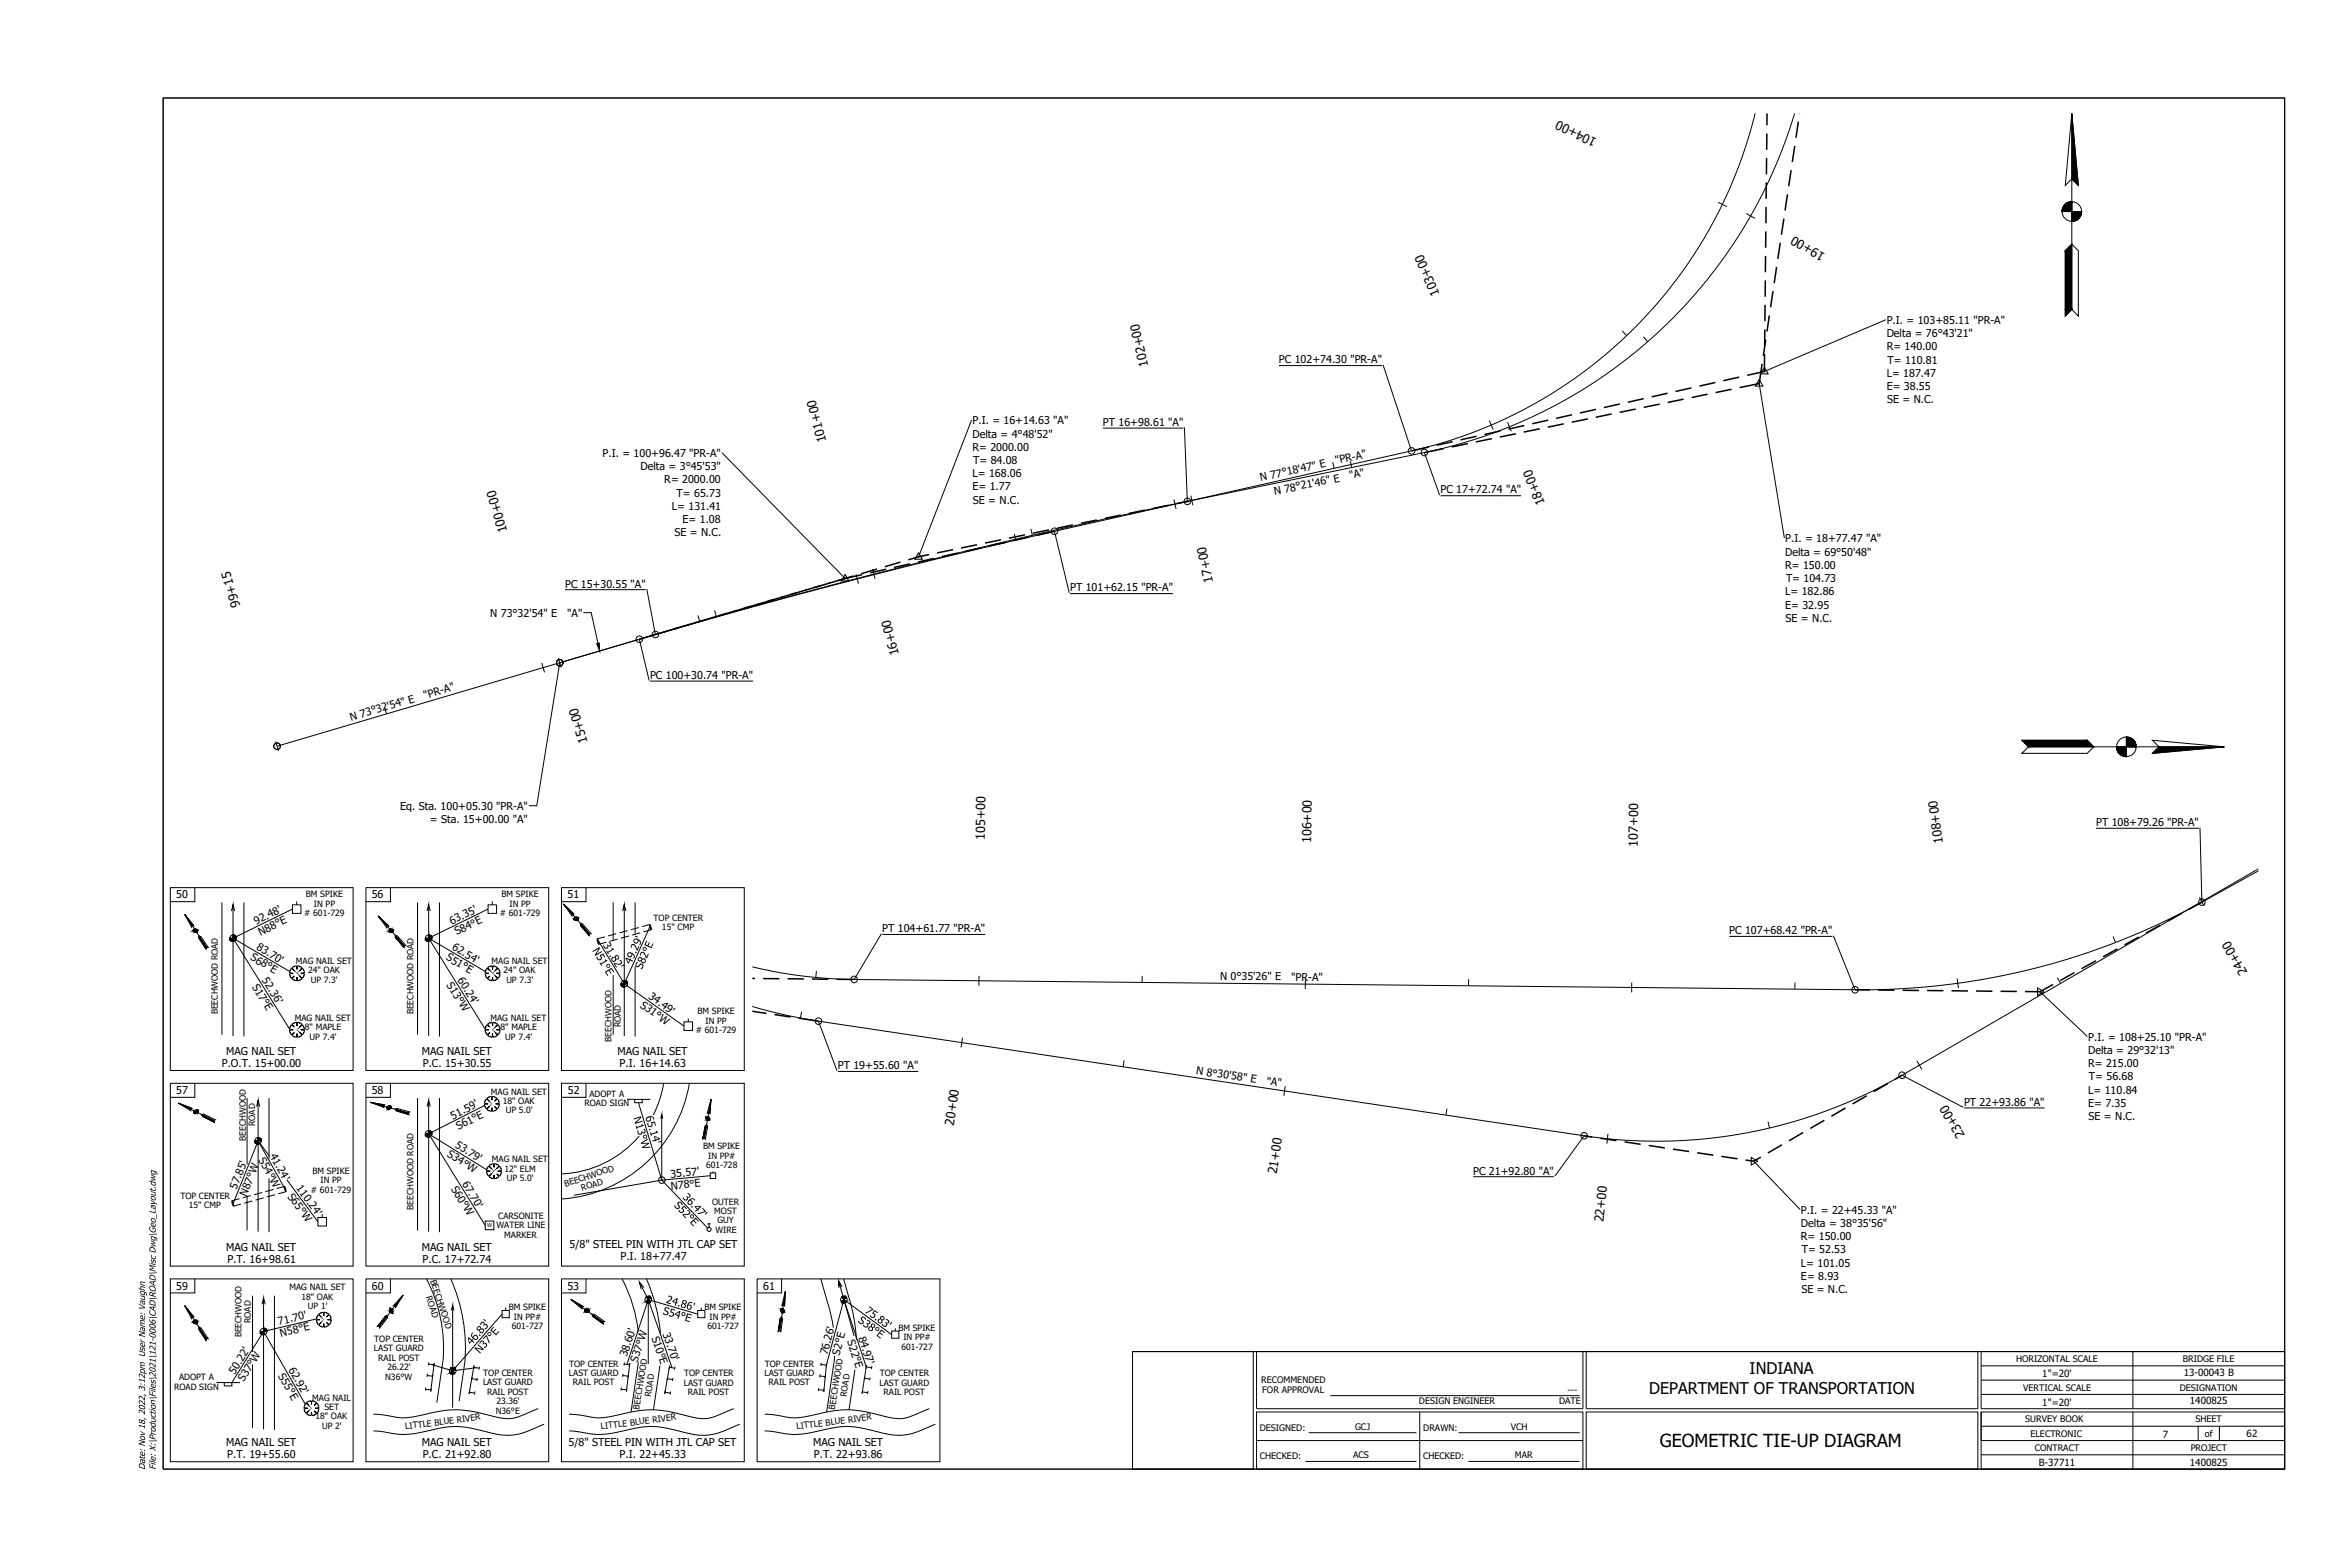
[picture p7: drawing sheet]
<svg xmlns="http://www.w3.org/2000/svg" width="914mm" height="610mm" viewBox="0 0 914 610" stroke-linecap="round" stroke-linejoin="round" font-family="sans-serif">
<defs><g id="words">
<text font-size="7" x="645.8" y="562.8">GEOMETRIC TIE-UP DIAGRAM</text>
<g font-size="6.3">
<text x="680.8" y="534.7">INDIANA</text>
<text x="641.7" y="542.2">DEPARTMENT OF TRANSPORTATION</text>
</g>
<g font-size="5.1">
<text x="234.5" y="367.6" transform="rotate(59 234.5 367.6)">31.82'</text>
<text x="245.6" y="375.4" transform="rotate(-66 245.6 375.4)">49.29'</text>
<text x="249.7" y="377.3" transform="rotate(-66 249.7 377.3)">S82°E</text>
<text x="246.4" y="434.8" transform="rotate(73 246.4 434.8)">N13°W</text>
<text x="251.1" y="434.6" transform="rotate(73 251.1 434.6)">65.14'</text>
<text x="265.4" y="465.9" transform="rotate(46 265.4 465.9)">36.47'</text>
<text x="259" y="506.8" transform="rotate(16 259 506.8)">24.86'</text>
<text x="257.7" y="511.2" transform="rotate(16 257.7 511.2)">S54°E</text>
<text x="336.3" y="510.5" transform="rotate(36 336.3 510.5)">75.83'</text>
<text x="183.5" y="523.5" transform="rotate(-49 183.5 523.5)">46.83'</text>
</g>
<g font-size="4.9">
<text x="621.6" y="54" transform="rotate(-154 621.6 54)">104+00</text>
<text x="710.4" y="98.7" transform="rotate(-150 710.4 98.7)">19+00</text>
<text x="560.3" y="114.2" transform="rotate(-113 560.3 114.2)">103+00</text>
<text x="446.9" y="142.2" transform="rotate(-103 446.9 142.2)">102+00</text>
<text x="321.6" y="171.6" transform="rotate(-104 321.6 171.6)">101+00</text>
<text x="601.2" y="195.7" transform="rotate(-112 601.2 195.7)">18+00</text>
<text x="197.5" y="206.6" transform="rotate(-107 197.5 206.6)">100+00</text>
<text x="472.1" y="226.4" transform="rotate(-102 472.1 226.4)">17+00</text>
<text x="93.5" y="235.7" transform="rotate(-106 93.5 235.7)">99+15</text>
<text x="349.9" y="254.6" transform="rotate(-104 349.9 254.6)">16+00</text>
<text x="228.8" y="288.7" transform="rotate(-106 228.8 288.7)">15+00</text>
<text x="383.3" y="326.7" transform="rotate(-89 383.3 326.7)">105+00</text>
<text x="510.2" y="328" transform="rotate(-89 510.2 328)">106+00</text>
<text x="637.2" y="329.3" transform="rotate(-89 637.2 329.3)">107+00</text>
<text x="756.1" y="327.9" transform="rotate(-98 756.1 327.9)">108+00</text>
<text x="874.6" y="378" transform="rotate(-120 874.6 378)">24+00</text>
<text x="371.2" y="438.1" transform="rotate(-82 371.2 438.1)">20+00</text>
<text x="764.7" y="441.7" transform="rotate(-120 764.7 441.7)">23+00</text>
<text x="496.8" y="456.9" transform="rotate(-82 496.8 456.9)">21+00</text>
<text x="624" y="475.6" transform="rotate(-84 624 475.6)">22+00</text>
</g>
<g font-size="4.2">
<text x="734.1" y="126">P.I. = 103+85.11 &quot;PR-A&quot;</text>
<text x="734.1" y="131.2">Delta = 76°43'21&quot;</text>
<text x="734.1" y="136.3">R= 140.00</text>
<text x="497.6" y="141.4">PC 102+74.30 &quot;PR-A&quot;</text>
<text x="734.4" y="141.5">T= 110.81</text>
<text x="734.1" y="146.6">L= 187.47</text>
<text x="734.1" y="151.8">E= 38.55</text>
<text x="734.3" y="156.9">SE = N.C.</text>
<text x="378.4" y="165">P.I. = 16+14.63 &quot;A&quot;</text>
<text x="429.2" y="165.7">PT 16+98.61 &quot;A&quot;</text>
<text x="378.4" y="170.2">Delta = 4°48'52&quot;</text>
<text x="234.5" y="177.7">P.I. = 100+96.47 &quot;PR-A&quot;</text>
<text x="378.4" y="175.3">R= 2000.00</text>
<text x="249.2" y="182.9">Delta = 3°45'53&quot;</text>
<text x="378.4" y="185.7">L= 168.06</text>
<text x="378.7" y="180.5">T= 84.08</text>
<text x="519.9" y="180.7" transform="rotate(-13 519.9 180.7)">&quot;PR-A&quot;</text>
<text x="258.5" y="188">R= 2000.00</text>
<text x="378.4" y="190.8">E= 1.77</text>
<text x="490.6" y="187.2" transform="rotate(-13 490.6 187.2)">N 77°18'47&quot; E</text>
<text x="525.4" y="186.5" transform="rotate(-12 525.4 186.5)">&quot;A&quot;</text>
<text x="560.5" y="192">PC 17+72.74 &quot;A&quot;</text>
<text x="263.3" y="193.2">T= 65.73</text>
<text x="378.5" y="195.9">SE = N.C.</text>
<text x="496" y="192.5" transform="rotate(-12 496 192.5)">N 78°21'46&quot; E</text>
<text x="261.5" y="198.3">L= 131.41</text>
<text x="265.6" y="203.5">E= 1.08</text>
<text x="262.4" y="208.6">SE = N.C.</text>
<text x="694.6" y="210.9">P.I. = 18+77.47 &quot;A&quot;</text>
<text x="694.6" y="216.2">Delta = 69°50'48&quot;</text>
<text x="694.6" y="221.3">R= 150.00</text>
<text x="694.9" y="226.4">T= 104.73</text>
<text x="219.9" y="228.6">PC 15+30.55 &quot;A&quot;</text>
<text x="416.4" y="230.1">PT 101+62.15 &quot;PR-A&quot;</text>
<text x="694.6" y="231.6">L= 182.86</text>
<text x="190.8" y="239.9">N 73°32'54&quot; E</text>
<text x="220.7" y="239.9">&quot;A&quot;</text>
<text x="694.6" y="236.7">E= 32.95</text>
<text x="694.8" y="241.9">SE = N.C.</text>
<text x="252.9" y="264.1">PC 100+30.74 &quot;PR-A&quot;</text>
<text x="165.3" y="271.9" transform="rotate(-16 165.3 271.9)">&quot;PR-A&quot;</text>
<text x="136.6" y="280.4" transform="rotate(-16 136.6 280.4)">N 73°32'54&quot; E</text>
<text x="155.7" y="315">Eq. Sta. 100+05.30 &quot;PR-A&quot;</text>
<text x="167.3" y="320.2">= Sta. 15+00.00 &quot;A&quot;</text>
<text x="815.6" y="321.4">PT 108+79.26 &quot;PR-A&quot;</text>
<text x="68.5" y="349.5">50</text>
<text x="144.6" y="349.5">56</text>
<text x="220.9" y="349.5">51</text>
<text x="99.7" y="359.8" transform="rotate(-26 99.7 359.8)">92.48'</text>
<text x="175.7" y="359.8" transform="rotate(-26 175.7 359.8)">63.35'</text>
<text x="101.4" y="364" transform="rotate(-26 101.4 364)">N88°E</text>
<text x="177.8" y="363.9" transform="rotate(-26 177.8 363.9)">S84°E</text>
<text x="343.3" y="362.6">PT 104+61.77 &quot;PR-A&quot;</text>
<text x="672.9" y="363.4">PC 107+68.42 &quot;PR-A&quot;</text>
<text x="99.5" y="369.3" transform="rotate(31 99.5 369.3)">83.70'</text>
<text x="175.6" y="369.3" transform="rotate(30 175.6 369.3)">62.54'</text>
<text x="97.2" y="373.3" transform="rotate(30 97.2 373.3)">S68°E</text>
<text x="173.3" y="373.3" transform="rotate(30 173.3 373.3)">S51°E</text>
<text x="97.9" y="383.8" transform="rotate(58 97.9 383.8)">S17°E</text>
<text x="101.8" y="381.4" transform="rotate(58 101.8 381.4)">52.36'</text>
<text x="173.7" y="383.2" transform="rotate(58 173.7 383.2)">S13°W</text>
<text x="177.9" y="381.4" transform="rotate(58 177.9 381.4)">60.24'</text>
<text x="474.7" y="381.2" transform="rotate(1 474.7 381.2)">N 0°35'26&quot; E</text>
<text x="502.4" y="381.5" transform="rotate(1 502.4 381.5)">&quot;PR-A&quot;</text>
<text x="252.1" y="388.3" transform="rotate(35 252.1 388.3)">34.49'</text>
<text x="248.8" y="391.6" transform="rotate(35 248.8 391.6)">S31°W</text>
<text x="812.5" y="404.8">P.I. = 108+25.10 &quot;PR-A&quot;</text>
<text x="88" y="410.5">MAG NAIL SET</text>
<text x="164.1" y="410.5">MAG NAIL SET</text>
<text x="240.2" y="410.5">MAG NAIL SET</text>
<text x="812.5" y="410">Delta = 29°32'13&quot;</text>
<text x="86.3" y="415.1">P.O.T. 15+00.00</text>
<text x="164.5" y="415.1">P.C. 15+30.55</text>
<text x="241.1" y="415.1">P.I. 16+14.63</text>
<text x="326" y="415.9">PT 19+55.60 &quot;A&quot;</text>
<text x="465.2" y="417.9" transform="rotate(8 465.2 417.9)">N 8°30'58&quot; E</text>
<text x="812.5" y="415.2">R= 215.00</text>
<text x="68.5" y="425.6">57</text>
<text x="144.6" y="425.6">58</text>
<text x="220.9" y="425.5">52</text>
<text x="492.6" y="422" transform="rotate(8 492.6 422)">&quot;A&quot;</text>
<text x="812.5" y="425.5">L= 110.84</text>
<text x="812.8" y="420.3">T= 56.68</text>
<text x="764.2" y="430.1">PT 22+93.86 &quot;A&quot;</text>
<text x="812.5" y="430.6">E= 7.35</text>
<text x="176.3" y="435.5" transform="rotate(-27 176.3 435.5)">51.59'</text>
<text x="812.7" y="435.8">SE = N.C.</text>
<text x="178.4" y="439.6" transform="rotate(-27 178.4 439.6)">S61°E</text>
<text x="104.8" y="449.8" transform="rotate(61 104.8 449.8)">41.24'</text>
<text x="173.8" y="449.8" transform="rotate(32 173.8 449.8)">S34°W</text>
<text x="176.8" y="446.3" transform="rotate(32 176.8 446.3)">53.79'</text>
<text x="100.5" y="451.3" transform="rotate(61 100.5 451.3)">S54°W</text>
<text x="179.7" y="460.7" transform="rotate(58 179.7 460.7)">67.70'</text>
<text x="261" y="458.2" transform="rotate(-5 261 458.2)">35.57'</text>
<text x="573.2" y="456.9">PC 21+92.80 &quot;A&quot;</text>
<text x="92.1" y="462.9" transform="rotate(-68 92.1 462.9)">57.85'</text>
<text x="95.9" y="465.5" transform="rotate(-68 95.9 465.5)">N87°W</text>
<text x="111.7" y="465.5" transform="rotate(53 111.7 465.5)">S65°W</text>
<text x="115.1" y="462.3" transform="rotate(54 115.1 462.3)">110.24'</text>
<text x="175.4" y="462.4" transform="rotate(58 175.4 462.4)">S60°W</text>
<text x="261.1" y="462.7" transform="rotate(-5 261.1 462.7)">N78°E</text>
<text x="700.8" y="472.1">P.I. = 22+45.33 &quot;A&quot;</text>
<text x="700.8" y="477.4">Delta = 38°35'56&quot;</text>
<text x="221.6" y="485.4">5/8&quot; STEEL PIN WITH JTL CAP SET</text>
<text x="700.8" y="482.5">R= 150.00</text>
<text x="88" y="486.6">MAG NAIL SET</text>
<text x="88.5" y="491.2">P.T. 16+98.61</text>
<text x="164.1" y="486.6">MAG NAIL SET</text>
<text x="164.4" y="491.2">P.C. 17+72.74</text>
<text x="241.4" y="490">P.I. 18+77.47</text>
<text x="701.1" y="487.6">T= 52.53</text>
<text x="700.8" y="492.8">L= 101.05</text>
<text x="700.8" y="497.9">E= 8.93</text>
<text x="68.5" y="501.7">59</text>
<text x="144.7" y="501.8">60</text>
<text x="220.8" y="501.8">53</text>
<text x="297" y="501.8">61</text>
<text x="700.9" y="503.1">SE = N.C.</text>
<text x="108.5" y="515.5" transform="rotate(-13 108.5 515.5)">71.70'</text>
<text x="109.3" y="520" transform="rotate(-13 109.3 520)">N58°E</text>
<text x="253.5" y="520.4" transform="rotate(71 253.5 520.4)">S10°E</text>
<text x="257.8" y="518.9" transform="rotate(71 257.8 518.9)">33.70'</text>
<text x="329.6" y="521.8" transform="rotate(72 329.6 521.8)">S22°E</text>
<text x="333.9" y="520.3" transform="rotate(72 333.9 520.3)">84.97'</text>
<text x="321.9" y="527.3" transform="rotate(-75 321.9 527.3)">76.26'</text>
<text x="326.6" y="527.3" transform="rotate(-75 326.6 527.3)">S2°E</text>
<text x="112.1" y="533.1" transform="rotate(60 112.1 533.1)">62.92'</text>
<text x="243.9" y="528.1" transform="rotate(-72 243.9 528.1)">38.60'</text>
<text x="248" y="530.2" transform="rotate(-72 248 530.2)">S37°W</text>
<text x="91.4" y="534.8" transform="rotate(-58 91.4 534.8)">50.22'</text>
<text x="94.9" y="537.8" transform="rotate(-58 94.9 537.8)">S37°W</text>
<text x="108.1" y="535.3" transform="rotate(60 108.1 535.3)">S55°E</text>
<text x="88" y="562.7">MAG NAIL SET</text>
<text x="164.1" y="562.7">MAG NAIL SET</text>
<text x="221.2" y="562.7">5/8&quot; STEEL PIN WITH JTL CAP SET</text>
<text x="316.4" y="562.7">MAG NAIL SET</text>
<text x="88.4" y="567.3">P.T. 19+55.60</text>
<text x="164.5" y="567.3">P.C. 21+92.80</text>
<text x="241.1" y="567.3">P.I. 22+45.33</text>
<text x="316.7" y="567.3">P.T. 22+93.86</text>
</g>
<g font-size="4.1">
<text x="56.4" y="571.8" transform="rotate(-90 56.4 571.8)">Date: Nov 18, 2022, 3:12pm User Name: Vaughn</text>
<text x="60.5" y="571.8" transform="rotate(-90 60.5 571.8)">File: X:\Production\Files\2021\121-0006\CAD\ROAD\Misc Dwg\Geo_Layout.dwg</text>
</g>
<g font-size="3.8">
<text x="794.7" y="535.7">1&quot;=20'</text>
<text x="849.7" y="535.2">13-00043 B</text>
<text x="794.7" y="546.8">1&quot;=20'</text>
<text x="852.1" y="546.2">1400825</text>
<text x="841.6" y="559.4">7</text>
<text x="874.2" y="559.2">62</text>
<text x="793.3" y="570.2">B-37711</text>
<text x="852.1" y="570.2">1400825</text>
</g>
<g font-size="3.5">
<text x="784.5" y="529.8">HORIZONTAL SCALE</text>
<text x="849.4" y="529.8">BRIDGE FILE</text>
<text x="490.7" y="537.9">RECOMMENDED</text>
<text x="491.2" y="541.7">FOR APPROVAL</text>
<text x="610" y="542.1">---</text>
<text x="787.2" y="541">VERTICAL SCALE</text>
<text x="848.2" y="541">DESIGNATION</text>
<text x="552.1" y="546.2">DESIGN ENGINEER</text>
<text x="606.6" y="546.2">DATE</text>
<text x="490.2" y="556.6">DESIGNED:</text>
<text x="527.2" y="556.3">GCJ</text>
<text x="553.8" y="556.6">DRAWN:</text>
<text x="587.8" y="556.3">VCH</text>
<text x="788" y="553.3">SURVEY BOOK</text>
<text x="854.3" y="553.3">SHEET</text>
<text x="790.1" y="559.1">ELECTRONIC</text>
<text x="857.9" y="558.9">of</text>
<text x="490.2" y="567.7">CHECKED:</text>
<text x="526.5" y="567.3">ACS</text>
<text x="553.7" y="567.7">CHECKED:</text>
<text x="589.5" y="567.3">MAR</text>
<text x="791.7" y="564.5">CONTRACT</text>
<text x="852.4" y="564.5">PROJECT</text>
</g>
<g font-size="3.4">
<text x="119" y="349.1">BM SPIKE</text>
<text x="122.2" y="352.7">IN PP</text>
<text x="195.1" y="349.1">BM SPIKE</text>
<text x="198.2" y="352.7">IN PP</text>
<text x="118.4" y="356.4"># 601-729</text>
<text x="194.5" y="356.4"># 601-729</text>
<text x="254.3" y="358.3">TOP CENTER</text>
<text x="257.6" y="362">15&quot; CMP</text>
<text x="115.1" y="375">MAG NAIL SET</text>
<text x="191.3" y="375">MAG NAIL SET</text>
<text x="119.9" y="378.7">24&quot; OAK</text>
<text x="120.9" y="382.3">UP 7.3'</text>
<text x="196" y="378.7">24&quot; OAK</text>
<text x="197" y="382.3">UP 7.3'</text>
<text x="84.8" y="394.6" transform="rotate(-90 84.8 394.6)">BEECHWOOD ROAD</text>
<text x="160.9" y="394.6" transform="rotate(-90 160.9 394.6)">BEECHWOOD ROAD</text>
<text x="271.4" y="394.6">BM SPIKE</text>
<text x="114.7" y="397.1">MAG NAIL SET</text>
<text x="118.6" y="400.8">8&quot; MAPLE</text>
<text x="190.8" y="397.1">MAG NAIL SET</text>
<text x="194.8" y="400.8">8&quot; MAPLE</text>
<text x="241.6" y="399.6" transform="rotate(-90 241.6 399.6)">ROAD</text>
<text x="270.8" y="401.9"># 601-729</text>
<text x="274.5" y="398.3">IN PP</text>
<text x="120.5" y="404.4">UP 7.4'</text>
<text x="196.6" y="404.4">UP 7.4'</text>
<text x="237.9" y="405.2" transform="rotate(-90 237.9 405.2)">BEECHWOOD</text>
<text x="191" y="425.8">MAG NAIL SET</text>
<text x="195.6" y="429.5">18&quot; OAK</text>
<text x="227.4" y="430.4">ROAD SIGN</text>
<text x="229.4" y="426.8">ADOPT A</text>
<text x="196.8" y="433.1">UP 5.0'</text>
<text x="95.7" y="443.7" transform="rotate(-90 95.7 443.7)">BEECHWOOD</text>
<text x="99.3" y="438.1" transform="rotate(-90 99.3 438.1)">ROAD</text>
<text x="273.6" y="447.1">BM SPIKE</text>
<text x="191.4" y="452.1">MAG NAIL SET</text>
<text x="196.3" y="455.8">12&quot; ELM</text>
<text x="274.7" y="454.5">601-728</text>
<text x="275.5" y="450.8">IN PP#</text>
<text x="121.6" y="456.6">BM SPIKE</text>
<text x="124.7" y="460.3">IN PP</text>
<text x="197.2" y="459.4">UP 5.0'</text>
<text x="220.1" y="461.6" transform="rotate(-18 220.1 461.6)">BEECHWOOD</text>
<text x="70.2" y="466.3">TOP CENTER</text>
<text x="121" y="464"># 601-729</text>
<text x="226.6" y="463.4" transform="rotate(-18 226.6 463.4)">ROAD</text>
<text x="73.4" y="470">15&quot; CMP</text>
<text x="160.9" y="470.7" transform="rotate(-90 160.9 470.7)">BEECHWOOD ROAD</text>
<text x="277.1" y="468.6">OUTER</text>
<text x="277.9" y="472.2">MOST</text>
<text x="193.2" y="477.9">WATER LINE</text>
<text x="193.8" y="474.2">CARSONITE</text>
<text x="278.4" y="479.6">WIRE</text>
<text x="279.2" y="475.9">GUY</text>
<text x="196.2" y="481.5">MARKER</text>
<text x="112.6" y="502">MAG NAIL SET</text>
<text x="167.4" y="498.2" transform="rotate(72 167.4 498.2)">BEECHWOOD</text>
<text x="117.3" y="505.7">18&quot; OAK</text>
<text x="119.8" y="509.3">UP 1'</text>
<text x="165.7" y="504.7" transform="rotate(72 165.7 504.7)">ROAD</text>
<text x="198" y="509.8">BM SPIKE</text>
<text x="274.1" y="509.8">BM SPIKE</text>
<text x="97.6" y="514.7" transform="rotate(-90 97.6 514.7)">ROAD</text>
<text x="199.9" y="513.5">IN PP#</text>
<text x="276.1" y="513.5">IN PP#</text>
<text x="93.9" y="520.3" transform="rotate(-90 93.9 520.3)">BEECHWOOD</text>
<text x="199.1" y="517.1">601-727</text>
<text x="275.3" y="517.1">601-727</text>
<text x="349.6" y="517.8">BM SPIKE</text>
<text x="351.5" y="521.5">IN PP#</text>
<text x="145.5" y="525.7">LAST GUARD</text>
<text x="145.6" y="522.1">TOP CENTER</text>
<text x="350.7" y="525.1">601-727</text>
<text x="147.1" y="529.4">RAIL POST</text>
<text x="150.7" y="533.1">26.22'</text>
<text x="221.4" y="531.6">TOP CENTER</text>
<text x="297.6" y="531.6">TOP CENTER</text>
<text x="69.7" y="537">ADOPT A</text>
<text x="149.9" y="536.7">N36°W</text>
<text x="187.9" y="538.9">LAST GUARD</text>
<text x="188" y="535.3">TOP CENTER</text>
<text x="221.4" y="535.3">LAST GUARD</text>
<text x="222.9" y="538.9">RAIL POST</text>
<text x="266.1" y="539">LAST GUARD</text>
<text x="266.2" y="535.3">TOP CENTER</text>
<text x="297.5" y="535.3">LAST GUARD</text>
<text x="299" y="538.9">RAIL POST</text>
<text x="342.2" y="539">LAST GUARD</text>
<text x="342.3" y="535.3">TOP CENTER</text>
<text x="67.8" y="540.6">ROAD SIGN</text>
<text x="121.5" y="544.9">MAG NAIL</text>
<text x="189.5" y="542.6">RAIL POST</text>
<text x="253.3" y="543.4" transform="rotate(-81 253.3 543.4)">ROAD</text>
<text x="267.7" y="542.7">RAIL POST</text>
<text x="329.4" y="543.4" transform="rotate(-81 329.4 543.4)">ROAD</text>
<text x="343.8" y="542.7">RAIL POST</text>
<text x="126.2" y="548.6">SET</text>
<text x="192.9" y="549.9">N36°E</text>
<text x="193.2" y="546.2">23.36'</text>
<text x="248.8" y="548.4" transform="rotate(-81 248.8 548.4)">BEECHWOOD</text>
<text x="324.9" y="548.4" transform="rotate(-81 324.9 548.4)">BEECHWOOD</text>
<text x="122.7" y="552.2">18&quot; OAK</text>
<text x="125.3" y="555.9">UP 2'</text>
<text x="157.8" y="556" transform="rotate(-7 157.8 556)">LITTLE BLUE RIVER</text>
<text x="233.9" y="556" transform="rotate(-7 233.9 556)">LITTLE BLUE RIVER</text>
<text x="310" y="556" transform="rotate(-7 310 556)">LITTLE BLUE RIVER</text>
</g>
<text font-size="2.1" x="189.5" y="477.5">W</text>
</g></defs>
<!-- layer: O_ALGN-A -->
<g fill="none" stroke="#000" stroke-width=".39">
<path d="M698.3 44.1a190.5 190.5 0 0 1-144.1 132l-92.2 19a2660.8 2660.8 0 0 0-244.2 62.7M878.8 338l-138.7 80.3a190.2 190.2 0 0 1-123.7 23.6l-297.9-44.6-11.9-2.2-13.9-3.6"/>
<circle cx="554.2" cy="176.1" r="1.28"/>
<circle cx="462" cy="195" r="1.28"/>
<circle cx="217.8" cy="257.8" r="1.28"/>
<circle cx="255" cy="246.8" r="1.28"/>
<circle cx="318.5" cy="397.3" r="1.27"/>
<circle cx="740.1" cy="418.3" r="1.27"/>
<circle cx="616.4" cy="441.9" r="1.27"/>
</g>
<g fill="none" stroke="#000" stroke-width=".4">
<path d="M684.5 147.7l1.5 2.5h-3zM357.4 215l1.5 2.6h-2.9zM681.4 450.3l2.6 1.4-2.6 1.5z"/>
<circle cx="684.5" cy="149.2" r=".16"/>
<circle cx="357.4" cy="216.6" r=".16"/>
<circle cx="682.4" cy="451.7" r=".16"/>
</g>
<g fill="none" stroke="#000" stroke-width=".59">
<path d="M698.4 56.8l-1 6.2M699.7 47.3l-.9 6.3M700.2 44.1v.1M695.5 75.6l-.9 6.3M696.9 66.2l-.9 6.3M692.7 94.4l-.9 6.3M694.1 85l-.9 6.3M689.9 113.3l-1 6.3M691.3 103.9l-.9 6.3M687.1 132.1l-1 6.3M688.5 122.7l-1 6.3M636.5 159.1l-6.3 1.3"/>
<path d="M645.8 157.2l-6.2 1.3M655.1 155.3l-6.2 1.3M664.4 153.4l-6.2 1.2M673.8 151.4l-6.2 1.3M685.7 141.5l-1.2 7.7-7.6 1.6M561.8 174.5l-7.6 1.6M571.2 172.6l-6.3 1.3M580.5 170.6l-6.2 1.3M589.8 168.7l-6.2 1.3M599.1 166.8l-6.2 1.3M608.5 164.9l-6.2 1.3M617.8 163l-6.2 1.3"/>
<path d="M627.1 161l-6.2 1.3M445.5 198.5l-6.2 1.2M454.8 196.5l-6.2 1.3M462 195.1l-4.1 .8M350.4 218.7l-6.1 1.8M361.5 215.8l-8.1 2M370.8 213.8l-6.2 1.3M380.2 211.9l-6.2 1.3M389.5 210l-6.2 1.3M398.8 208.1l-6.2 1.3M408.2 206.1l-6.3 1.3M417.5 204.2l-6.2 1.3"/>
<path d="M426.8 202.3l-6.2 1.3M436.1 200.4l-6.2 1.3M286.4 237.6l-6.1 1.8M295.6 234.9l-6.1 1.8M304.7 232.2l-6.1 1.8M313.8 229.5l-6.1 1.8M323 226.8l-6.1 1.8M332.1 224.1l-6.1 1.8M341.2 221.4l-6.1 1.8M259 245.7l-4 1.1M268.1 243l-6 1.8M277.3 240.3l-6.1 1.8"/>
<path d="M292.7 393.4l5.5 .8M301.3 394.7l6.3 .9M310.8 396.1l7.7 1.2M740.1 418.3l-2.8 1.6M709.9 435.8l-5.5 3.2M718.1 431l-5.5 3.2M726.4 426.3l-5.5 3.2M734.6 421.5l-5.5 3.2M616.4 441.9l3.1 .4M622.7 442.8l6.3 .9M632.1 444.2l6.3 1M641.5 445.6l6.3 1"/>
<path d="M651 447l6.2 1M660.4 448.5l6.3 .9M669.8 449.9l6.3 .9M685.1 450.2l-2.7 1.5-3.2-.4M693.4 445.4l-5.5 3.1M701.6 440.6l-5.5 3.2"/>
</g>
<circle cx="462" cy="195" r=".27" fill="#000" stroke="#000" stroke-width=".39"/>
<!-- layer: O_ALGN-TEXT-A -->
<g fill="none" stroke="#000" stroke-width=".39">
<path d="M679.5 83.1l3.3 1.9M639.5 131l1.6 1.9M684.5 149.2l9.8 60.1M378.1 163.4l-20.7 53.2M429.2 166.5h31.3M460.9 166.3l1.1 28.8M525.4 179.4l.5 2.5M554.2 176.1l6 16.5M586.6 164.3l1.4 3.5M463.4 192.8l.7 3.8M560.5 192.8h31.4M401.1 205.8l.6 2.4"/>
<path d="M219.9 229.4h31.4M227 238.3h3l2.7 12M251.7 229.2l3.3 17.6M278 237.5l.7 2.5M339.5 221.5l1 3.7M217.3 256l1 3.7M855.8 349.1l1.9 3.3M311.9 393.6l-.5 2.5M318.5 397.3l7.2 19.3M800.5 380.4l1.3 2.2M326 416.8h31.3M374.5 403.7l-.5 3.8"/>
<path d="M437.4 412.5l-.4 2.5M740.1 418.3l23.8 12.5M745.9 412.8l1.9 3.3M500.1 422.5l-.5 3.8M563 431.3l-.4 2.5M688 436.4l.5 2.4M764.2 431h31.3M573.2 457.8h31.4M616.4 441.9l-11.4 15.6M625.7 441.1l-.4 3.8M682.4 451.7l18 18.8"/>
</g>
<!-- layer: O_ALGN-PR-A -->
<g fill="none" stroke="#000" stroke-width=".39">
<path d="M682.9 44.1a177.8 177.8 0 0 1-133.7 131.3l-138.9 31.3a2551.7 2551.7 0 0 0-161.5 42l-141 41.6M878.8 338.8l-22 12.2a272.7 272.7 0 0 1-135 34l-389.4-4a176.9 176.9 0 0 1-39.7-4.9"/>
<circle cx="549.2" cy="175.4" r="1.28"/>
<circle cx="410.3" cy="206.7" r="1.28"/>
<circle cx="248.8" cy="248.7" r="1.28"/>
<circle cx="107.8" cy="290.3" r="1.28"/>
<circle cx="856.8" cy="351" r="1.27"/>
<circle cx="332.4" cy="381" r="1.27"/>
<circle cx="721.8" cy="385" r="1.27"/>
</g>
<g fill="none" stroke="#000" stroke-width=".4">
<path d="M686.5 142.9l1.5 2.6h-2.9zM328.8 223.5l1.5 2.5h-2.9zM792.8 384.3l2.6 1.5-2.6 1.5z"/>
<circle cx="686.6" cy="144.5" r=".16"/>
<circle cx="328.9" cy="225" r=".16"/>
<circle cx="793.8" cy="385.8" r=".16"/>
</g>
<g fill="none" stroke="#000" stroke-width=".59">
<path d="M687.5 51.9l-.1 6.4M687.6 44.1l-.1 4.6M687.3 71l-.1 6.3M687.4 61.4l-.1 6.4M687 99.5l-.1 6.4M687.1 90l-.1 6.4M687.2 80.5l-.1 6.3M686.8 118.6l-.1 6.3M686.9 109.1l-.1 6.3M686.6 137.6l-.1 6.9-6.7 1.5M686.7 128.1l-.1 6.4M621 159.3l-6.2 1.4"/>
<path d="M630.3 157.2l-6.2 1.4M639.6 155.1l-6.2 1.4M648.9 153l-6.2 1.4M658.2 150.9l-6.2 1.4M667.4 148.8l-6.2 1.4M676.7 146.7l-6.2 1.4M555.9 173.9l-6.7 1.5M565.2 171.8l-6.2 1.4M574.5 169.7l-6.2 1.4M583.8 167.6l-6.2 1.4M593.1 165.5l-6.2 1.4M602.4 163.4l-6.2 1.4"/>
<path d="M611.7 161.4l-6.2 1.4M354.1 219.4l-6.2 1.3M363.4 217.3l-6.2 1.4M372.7 215.2l-6.2 1.4M382 213.1l-6.2 1.4M391.2 211l-6.2 1.4M400.5 208.9l-6.2 1.4M410.3 206.7l-6.7 1.5M282.7 238.7l-6.1 1.8M291.9 236l-6.1 1.8M301 233.3l-6.1 1.8M310.1 230.6l-6.1 1.8"/>
<path d="M319.3 227.9l-6.1 1.8M335.5 223.5l-6.7 1.5-6.5 2M344.8 221.4l-6.2 1.4M255.3 246.7l-6.5 2M264.5 244.1l-6.1 1.8M273.6 241.4l-6.1 1.7M840.5 359.9l-5.5 3.1M848.9 355.3l-5.6 3.1M856.8 351l-5.1 2.8M807.2 378.4l-5.5 3M815.6 373.8l-5.6 3M823.9 369.1l-5.6 3.1"/>
<path d="M832.2 364.5l-5.5 3.1M292.7 380.6h1.1M296.9 380.7h6.4M306.5 380.8h6.3M316 380.9h6.3M325.5 381h6.9M721.8 385l5.8 .1M730.8 385.1l6.4 .1M740.3 385.3h6.4M749.9 385.3l6.3 .1M759.4 385.4l6.3 .1M768.9 385.5l6.4 .1"/>
<path d="M778.4 385.6l6.4 .1M798.9 383l-5.1 2.8-5.8-.1"/>
</g>
<!-- layer: O_ALGN-TEXT-PR-A -->
<g fill="none" stroke="#000" stroke-width=".39">
<path d="M668.5 78.7l3.4 1.7M631.2 128.7l1.7 1.9M733.8 124.4l-47.3 20.1M497.6 142.2h40.2M538.2 142l11 33.4M280.9 176.1l47.9 48.9M518.6 179.7l.5 2.5M579.5 163.6l1.5 3.5M456.8 194.3l.8 3.7M394.7 207.7l.5 2.4M410.3 206.7l5.8 24M271.6 239.4l.7 2.5"/>
<path d="M333.1 223.4l.9 3.7M416.4 230.9h40M210.8 257.9l1.1 3.7M248.8 248.7l3.8 16M149.7 275.3l.7 2.4M252.9 265h40.1M107.3 288.5l1.1 3.6M815.6 322.2h40M856 322l.8 29M317.7 377.7l-.3 2.6M343 363.2l-10.6 17.8M343.3 363.5h40"/>
<path d="M380.9 379.6v3.8M444.4 379.6v2.6M672.9 364.3h40.1M713.4 364l8.4 21M822.2 364.3l.9 2.4M507.9 380.9v3.8M571.4 381v2.5M634.9 382.2v3.9M698.4 382.3v2.5M761.5 380.6l.5 3.8M793.8 385.8l18.4 17.4"/>
</g>
<!-- layer: O_ANNO-TEXT -->
<g fill="none" stroke="#000" stroke-width=".39">
<path d="M217.8 257.8l-8.9 55.6h-3.1"/>
<circle cx="217.8" cy="257.8" r="1.28"/>
</g>
<!-- layer: O_ALGN-TEXT-A -->
<path d="M232.2 250.4l1-.3 .1 3.1z" fill="#000" stroke="#000" stroke-width=".39"/>
<!-- layer: BD_SHT -->
<g fill="none" stroke="#000" stroke-width=".39">
<path d="M63.5 38.1h825.5v533.4h-825.5zM440.7 525.8h47v45.7h-47zM440.7 525.8h448.3M488.9 525.8h127v22.2h-127zM617.2 525.8h152.4v22.2h-152.4zM770.9 525.8h118.1v22.2h-118.1zM770.9 536.9h118.1M770.9 531.3h118.1M829.9 525.8v22.2M488.9 549.3h127v22.2h-127zM509.2 557.4h42M517.6 542.9h97.1"/>
<path d="M552.4 549.3v22.2M567.5 557.4h47.2M617.2 549.3h152.4v22.2h-152.4zM770.9 549.3h118.1v22.2h-118.1zM770.9 549.3v11.1h118.1M770.9 542.5h118.1M770.9 554.8h118.1M829.9 549.3v22.2M855.3 554.8v5.6M863.6 554.8v5.6M488.9 560.4h127M508 568.5h43.2"/>
<path d="M571.4 568.5h43.2M770.9 566h118.1"/>
</g>
<!-- layer: BD_SHT_Frame -->
<path d="M63.5 38.1h825.5v533.4h-825.5z" fill="none" stroke="#000" stroke-width=".39"/>
<!-- layer: Sheet Border - Text -->
<g fill="none" stroke="#000" stroke-width=".39">
<path d="M66.3 345.3h71.1v71.1h-71.1zM75.8 345.3v5.5h-9.5M142.4 345.3h71.1v71.1h-71.1zM151.9 345.3v5.5h-9.5M218.5 345.3h71.1v71.1h-71.1zM228 345.3v5.5h-9.5M252.8 359.7l-2.9 .8M252.8 359.6l.5 1 .1 1.1-.5-.9zM232.4 365.3l.5 .9 .1 1.1-.5-.9zM235.4 364.4l-3 .9M239.8 363.2l-3.2 .9M252.8 360.6l-9.9 22.1-10.1-16.7"/>
<path d="M253.3 361.7l-2.9 .8M66.3 421.4h71.1v71.1h-71.1zM75.8 421.4v5.5h-9.5M142.4 421.4h71.1v71.1h-71.1zM151.9 421.4v5.5h-9.5M218.5 421.4h71.1v71.1h-71.1zM228 421.4v5.5h-9.5M243.9 427.7h3.1M247 427.7h2.9v1.3h-2.9zM248.4 429l9.1 30.1 18.9-1.7M249.9 427.7h3.2M258.2 421.4l-1.3 5.8-2.7 6.5"/>
<path d="M268.3 421.4a54.2 54.2 0 0 1-49.8 45.1M248.7 441.9a42 42 0 0 1-30.2 14.8M276.4 456.3h2.1v2.2h-2.1zM277.4 455.7v.6M90.3 467.1l.5 1 .1 1.1-.6-1zM93.2 466.3l-2.9 .8M93.8 468.4l-3 .8M97.6 465.1l-3.2 .9M98.2 467.2l-3.2 .9M102 463.9l-3.1 .9M102.6 466l-3.2 .9M106.4 462.7l-3.1 .9"/>
<path d="M107 464.8l-3.2 .8M110.6 461.6l-2.9 .8M110.7 461.5l.5 1 .1 1.1-.5-1zM111 462.6l-10.6-18.8-9.6 24.3M111.2 463.6l-2.9 .8M223.3 465l34.2-5.9 17.8 18.6M66.3 497.5h71.1v71.1h-71.1zM75.8 497.5v5.5h-9.5M142.4 497.5h71.1v71.1h-71.1zM151.9 497.5v5.5h-9.5M165.9 497.5a57.6 57.6 0 0 1 6.5 32l-2.4 16.2M175.4 497.5a66.2 66.2 0 0 1 5.4 32.7l-2.2 14.9"/>
<path d="M218.5 497.5h71.1v71.1h-71.1zM228 497.5v5.5h-9.5M242 497.5l2.5 5.3 1.9 5.4 1.3 5.7 .7 4.3M251.5 497.5l1.7 4.1 1.7 5.6 1.3 5.8 .8 5.8M294.6 497.5h71.1v71.1h-71.1zM304.1 497.5v5.5h-9.5M319.4 497.5l3.5 12.2 1.4 6.8M328.3 497.5l3.7 13.7 1.2 10M102.6 518l-12.4 19.9h3.2M195.4 511.2l-19.3 22.1-8.3-2.5M250.6 500.9l-1.7-1.9 .6 2.5M271.5 511.2l-19.3-5.6-8.3 25.2"/>
<path d="M327.6 500.7l-1.2-2.2v2.5M328.4 505.6l8.7 26.1 2.1 .4M347 519.2l-18.6-13.6-6.8 25.5-2.1-.3M84.2 537.8h3.1M87.3 537.9h2.9v1.3h-2.9zM165.7 539.8l-.2 1.2M166.2 535.1l2.1 .3M166.3 534.5l-.1 1.1M166.8 530.7l2.1 .2M166.8 530l-.1 1.2M168.4 534.7l-.1 1.3M168.8 531.6l.1-1.3-1.3 11 .2-1.3"/>
<path d="M183.6 536.3l2.1 .4M183.7 535.7l-.2 1.3M184.2 532.6l.2-1.3-1.9 10.9 .3-1.2M184.3 531.9l2.1 .4M185.4 532.1l-9.3 1.2M185.8 536l-.3 1.2M186.5 531.6l-.2 1.2M241.8 539.8l-.2 1.2M242.3 535.1l2.1 .3M242.4 534.5l-.1 1.1M242.9 530.7l2.1 .2M243 530l-.2 1.2"/>
<path d="M244.5 534.7l-.1 1.3M244.9 531.6l.1-1.3-1.3 11 .2-1.3M248.4 530l-2.9 19.3M252.2 530.6v-25l9.3 26.5M256.8 531.2l-2.5 17.3M259.7 536.3l2.1 .4M259.8 535.7l-.2 1.3M260.3 532.6l.3-1.3-2 10.9 .2-1.2M260.5 531.9l2 .4M261.9 536l-.2 1.2M262.6 531.6l-.2 1.2M318.5 540l-.1 1.2"/>
<path d="M319 535.3l2.1 .2M319.1 534.6l-.1 1.2M319.5 530.2l-.1 1.2M321.6 530.4l-1.1 11.1M324.7 527.5l-3.1 21.8M332.7 532.9l-2.4 15.6M336.4 536.2l2.1 .3M336.5 535.5l-.2 1.3M337 532.4l.2-1.3-1.8 11 .2-1.3M338.6 535.9l-.2 1.1M339.3 531.4l-.2 1.2M165.6 540.4l2.1 .3"/>
<path d="M182.6 541.6l2.1 .4M184.8 541.3l-.2 1.2M209.4 548l-4.2 1.7a16.5 16.5 0 0 1-14.5 1 41.3 41.3 0 0 0-25.9-.3 24.8 24.8 0 0 1-14.3 .3l-5.2-.5M211.7 554.1l-.9 .3a30.9 30.9 0 0 1-13.3 4l-5.3-.7a68.2 68.2 0 0 0-13.6-2.7l-4 .1-6.2 1.1a46.2 46.2 0 0 1-11.3 1.9l-11.8-1.4M241.7 540.4l2.1 .3M258.7 541.6l2.1 .4M260.9 541.3l-.2 1.2M285.5 548l-4.2 1.7a16.5 16.5 0 0 1-14.5 1 41.2 41.2 0 0 0-25.9-.3 24.8 24.8 0 0 1-14.3 .3l-5.2-.5M287.8 554.1l-.9 .3a30.9 30.9 0 0 1-13.3 4l-5.2-.7a68.2 68.2 0 0 0-13.6-2.7l-5.2 .2-11.4 2.4a30.7 30.7 0 0 1-13.7-.7l-3.1-.2M318.5 540.6l2.1 .3M335.5 541.5l2.1 .3M337.7 541.1l-.2 1.2"/>
<path d="M361.6 548l-4.2 1.7a16.5 16.5 0 0 1-14.5 1 41.2 41.2 0 0 0-25.9-.3 24.8 24.8 0 0 1-14.3 .3l-5.2-.5M364 554.1l-1 .3a30.9 30.9 0 0 1-13.2 4l-5.4-.7a67.5 67.5 0 0 0-13.5-2.7l-4.1 .1-6.2 1.1a46.2 46.2 0 0 1-11.3 1.9l-11.8-1.4"/>
</g>
<!-- layer: Survey Centerline Arrow -->
<g fill="none" stroke="#000" stroke-width=".39">
<path d="M86.4 351v51.6M90.1 354.4l.6-2.5v51.2M90.7 351.9l.6 2.5M94.9 351v52.2M113.8 353.7l-23.1 11.3M162.5 351v51.6M166.2 354.4l.6-2.5v51.2M166.8 351.9l.6 2.5M171 351v52.2M189.9 353.7l-23.1 11.3M238.6 351v14.7M242.3 354.4l.6-2.5v51.2"/>
<path d="M242.9 351.9l.6 2.5M247.1 351v12.2M112.7 378l-22-13 21.9 35.3M188.8 378l-22-13 22 35.3M238.6 379.4v23.2M247.1 376v27.2M242.9 382.7l23.2 16.5M96.1 427.2v25.8M99.8 430.5l.6-2.5v51.1M100.4 428l.7 2.5M104.7 427.2v23.6M162.5 427.2v51.5"/>
<path d="M166.2 430.5l.6-2.5v51.1M166.8 428l.6 2.5M171 427.2v52.1M188.6 430l-21.8 11.1M257.5 435.2v23.9M100.4 443.8l4.5 6M104.7 458.5v20.8M111.6 458.9l12.1 16.4M189.4 455.1l-22.6-14 22 35.6M96.1 465.2v13.5M248.9 499l.5 .6M249.1 499.8l-.2-.8 3.3 6.6"/>
<path d="M326.4 498.5l.9 1.6M98.3 504.1v21.8M101.9 507.4l.7-2.5v51.1M102.6 504.9l.6 2.5M106.8 504.1v52.1M123.1 513.1l-20.5 4.9 16.2 28.2M175.6 509.8l.5-2.1v39.9M176.1 507.7l.6 2.1M326.4 500.4v-1.9l5.9 21.2M98.3 530.8v24.8"/>
</g>
<!-- layer: Miscellaneous Macro Symbols -->
<g fill="none" stroke="#000" stroke-width=".39">
<circle cx="90.7" cy="365" r="1.28"/>
<circle cx="166.8" cy="365" r="1.28"/>
<circle cx="242.9" cy="382.7" r="1.28"/>
<circle cx="100.4" cy="443.8" r="1.28"/>
<circle cx="166.8" cy="441.1" r="1.28"/>
<circle cx="257.5" cy="459.1" r="1.28"/>
<circle cx="102.6" cy="518" r="1.28"/>
<circle cx="252.3" cy="505.6" r="1.28"/>
<circle cx="328.4" cy="505.6" r="1.28"/>
<circle cx="176.2" cy="533.3" r="1.28"/>
</g>
<g fill="#000" stroke="#000" stroke-width=".39">
<path d="M90.2 366.2h.5zM90.7 363.7h.2zM166.3 366.2h.5zM166.8 363.7h.2zM242.5 383.9l.4 .1zM242.9 381.4l.2 .1zM166.8 439.8h.2zM100 445l.4 .1zM100.4 442.5l.3 .1zM166.3 442.3h.5zM102.1 519.2h.5zM102.6 516.7h.2z"/>
<path d="M251.5 504.5l.2-.1zM252.5 506.8l.5-.2zM327.6 504.5l.2-.1zM328.7 506.8l.4-.3zM175.4 532.2l.2-.1zM176.4 534.5l.5-.2z"/>
<path d="M90.2 366.2h.5zM90.5 366.2l.2 .1z"/>
<path d="M89.4 365l1.3 .2v-.2zM89.4 365l1.3 .2h-1.3z"/>
<path d="M89.4 365.2l1.3 .2v-.2zM89.4 365.2l1.3 .2h-1.2z"/>
<path d="M89.5 365.4l1.2 .2zM89.5 365.4l1.2 .2z"/>
<path d="M89.6 365.6l1.1 .2zM89.6 365.6l1.1 .2z"/>
<path d="M89.7 365.8l1 .2zM89.7 365.8l1 .2z"/>
<path d="M89.9 366l.8 .1zM89.9 366l.8 .1z"/>
<path d="M90 366.1l.7 .1zM90 366.1l.7 .1z"/>
<path d="M90.7 363.7l.5 .1zM90.7 363.7l.5 .1z"/>
<path d="M90.7 363.8l.7 .1zM90.7 363.8l.7 .1z"/>
<path d="M90.7 363.9l.9 .2zM90.7 363.9l.9 .2z"/>
<path d="M90.7 364.1l1 .2zM90.7 364.1l1 .2h-1z"/>
<path d="M90.7 364.3l1.2 .2zM90.7 364.3l1.2 .2h-1.2z"/>
<path d="M90.7 364.5l1.2 .2v-.2zM90.7 364.5l1.2 .2h-1.2z"/>
<path d="M90.7 364.7l1.3 .3-.1-.3zM90.7 364.7l1.3 .3h-1.3z"/>
<path d="M166.3 366.2h.5zM166.6 366.2l.2 .1z"/>
<path d="M165.5 365l1.3 .2v-.2zM165.5 365l1.3 .2h-1.3z"/>
<path d="M165.5 365.2l1.3 .2v-.2zM165.5 365.2l1.3 .2h-1.2z"/>
<path d="M165.6 365.4l1.2 .2zM165.6 365.4l1.2 .2z"/>
<path d="M165.7 365.6l1.1 .2zM165.7 365.6l1.1 .2z"/>
<path d="M165.8 365.8l1 .2zM165.8 365.8l1 .2z"/>
<path d="M166 366l.8 .1zM166 366l.8 .1z"/>
<path d="M166.2 366.1l.6 .1zM166.2 366.1l.6 .1z"/>
<path d="M166.8 363.7l.4 .1zM166.8 363.7l.4 .1z"/>
<path d="M166.8 363.8l.6 .1zM166.8 363.8l.6 .1z"/>
<path d="M166.8 363.9l.8 .1zM166.8 363.9l.8 .1z"/>
<path d="M166.8 364l1 .2zM166.8 364l1 .2z"/>
<path d="M166.8 364.2l1.1 .1zM166.8 364.2l1.1 .1z"/>
<path d="M166.8 364.3l1.2 .3zM166.8 364.3l1.2 .3h-1.2z"/>
<path d="M166.8 364.6l1.2 .2v-.2zM166.8 364.6l1.2 .2h-1.2z"/>
<path d="M166.8 364.8l1.3 .2-.1-.2zM166.8 364.8l1.3 .2h-1.3z"/>
<path d="M242.5 383.9l.4 .1zM242.7 384h.2z"/>
<path d="M241.6 382.7l1.3 .2v-.2zM241.6 382.7l1.3 .2h-1.3z"/>
<path d="M241.6 382.9l1.3 .3v-.3zM241.6 382.9l1.3 .3h-1.2z"/>
<path d="M241.7 383.2l1.2 .1zM241.7 383.2l1.2 .1z"/>
<path d="M241.8 383.3l1.1 .2zM241.8 383.3l1.1 .2z"/>
<path d="M241.9 383.5l1 .2zM241.9 383.5l1 .2z"/>
<path d="M242.1 383.7l.8 .1zM242.1 383.7l.8 .1z"/>
<path d="M242.3 383.8l.6 .1zM242.3 383.8l.6 .1z"/>
<path d="M242.9 381.5h.5zM242.9 381.5h.5z"/>
<path d="M242.9 381.5l.7 .2zM242.9 381.5l.7 .2z"/>
<path d="M242.9 381.7l.9 .1zM242.9 381.7l.9 .1z"/>
<path d="M242.9 381.8l1.1 .2zM242.9 381.8l1.1 .2z"/>
<path d="M242.9 382l1.2 .2-.1-.2zM242.9 382l1.2 .2h-1.2z"/>
<path d="M242.9 382.2l1.3 .3-.1-.3zM242.9 382.2l1.3 .3h-1.3z"/>
<path d="M242.9 382.5l1.3 .2v-.2zM242.9 382.5l1.3 .2h-1.3z"/>
<path d="M166.8 439.8l.5 .1zM166.8 439.8l.5 .1z"/>
<path d="M166.8 439.9l.7 .1zM166.8 439.9l.7 .1z"/>
<path d="M100 445l.4 .1zM100.2 445.1h.2z"/>
<path d="M99.2 443.8l1.2 .2v-.2zM99.2 443.8l1.2 .2h-1.2z"/>
<path d="M99.2 444l1.2 .3v-.3zM99.2 444l1.2 .3h-1.1z"/>
<path d="M99.3 444.3l1.1 .2zM99.3 444.3l1.1 .2z"/>
<path d="M99.3 444.5l1.1 .1zM99.3 444.5l1.1 .1z"/>
<path d="M99.5 444.6l.9 .2zM99.5 444.6l.9 .2z"/>
<path d="M99.6 444.8l.8 .1zM99.6 444.8l.8 .1z"/>
<path d="M99.8 444.9l.6 .1zM99.8 444.9l.6 .1z"/>
<path d="M100.4 442.6h.5zM100.4 442.6h.5z"/>
<path d="M100.4 442.6l.8 .2zM100.4 442.6l.8 .2z"/>
<path d="M100.4 442.8l.9 .1zM100.4 442.8l.9 .1z"/>
<path d="M100.4 442.9l1.1 .2zM100.4 442.9l1.1 .2z"/>
<path d="M100.4 443.1l1.2 .2-.1-.2zM100.4 443.1l1.2 .2h-1.2z"/>
<path d="M100.4 443.3l1.3 .3-.1-.3zM100.4 443.3l1.3 .3h-1.3z"/>
<path d="M100.4 443.6l1.3 .2v-.2zM100.4 443.6l1.3 .2h-1.3z"/>
<path d="M166.3 442.3h.5zM166.6 442.3l.2 .1z"/>
<path d="M165.5 441.1l1.3 .2v-.2zM165.5 441.1l1.3 .2h-1.3z"/>
<path d="M165.5 441.3l1.3 .2v-.2zM165.5 441.3l1.3 .2h-1.2z"/>
<path d="M165.6 441.5l1.2 .2zM165.6 441.5l1.2 .2z"/>
<path d="M165.7 441.7l1.1 .2zM165.7 441.7l1.1 .2z"/>
<path d="M165.8 441.9l1 .2zM165.8 441.9l1 .2z"/>
<path d="M166 442.1l.8 .1zM166 442.1l.8 .1z"/>
<path d="M166.2 442.2l.6 .1zM166.2 442.2l.6 .1z"/>
<path d="M166.8 440l.9 .2zM166.8 440l.9 .2z"/>
<path d="M166.8 440.2l1.1 .2zM166.8 440.2l1.1 .2z"/>
<path d="M166.8 440.4l1.2 .2-.1-.2zM166.8 440.4l1.2 .2h-1.2z"/>
<path d="M166.8 440.6l1.2 .2v-.2zM166.8 440.6l1.2 .2h-1.2z"/>
<path d="M166.8 440.8l1.3 .3-.1-.3zM166.8 440.8l1.3 .3h-1.3z"/>
<path d="M102.1 519.2h.5zM102.3 519.2l.3 .1z"/>
<path d="M101.3 518l1.3 .2v-.2zM101.3 518l1.3 .2h-1.3z"/>
<path d="M101.3 518.2l1.3 .2v-.2zM101.3 518.2l1.3 .2h-1.3z"/>
<path d="M101.3 518.4l1.3 .2v-.2zM101.3 518.4l1.3 .2z"/>
<path d="M101.5 518.6l1.1 .2zM101.5 518.6l1.1 .2z"/>
<path d="M101.6 518.8l1 .2zM101.6 518.8l1 .2z"/>
<path d="M101.7 519l.9 .1zM101.7 519l.9 .1z"/>
<path d="M101.9 519.1l.7 .1zM101.9 519.1l.7 .1z"/>
<path d="M102.6 516.7l.4 .1zM102.6 516.7l.4 .1z"/>
<path d="M102.6 516.8l.6 .1zM102.6 516.8l.6 .1z"/>
<path d="M102.6 516.9l.8 .1zM102.6 516.9l.8 .1z"/>
<path d="M102.6 517l.9 .2zM102.6 517l.9 .2z"/>
<path d="M102.6 517.2l1.1 .1zM102.6 517.2l1.1 .1z"/>
<path d="M102.6 517.3l1.2 .2zM102.6 517.3l1.2 .2h-1.2z"/>
<path d="M102.6 517.5l1.2 .3v-.3zM102.6 517.5l1.2 .3h-1.2z"/>
<path d="M102.6 517.8l1.2 .2v-.2zM102.6 517.8l1.2 .2h-1.2z"/>
<path d="M251.5 504.5l.4-.2zM251.5 504.5l.4-.2z"/>
<path d="M251.5 504.6l.6-.3zM251.5 504.6l.6-.3z"/>
<path d="M251.6 504.7l.7-.4zM251.6 504.7l.7-.4z"/>
<path d="M251.2 506.3l1.2-.5-.2-.2zM251.2 506.3l1.2-.5-1 .7z"/>
<path d="M251.7 504.8l.9-.5zM251.7 504.8l.9-.5z"/>
<path d="M251.4 506.5l1.1-.5-.1-.2zM251.4 506.5l1.1-.5-.9 .6z"/>
<path d="M251.6 506.6l1.1-.5-.2-.1zM251.6 506.6l1.1-.5z"/>
<path d="M252.5 506.8l.5-.2zM252.8 506.7l.2-.1z"/>
<path d="M251.8 504.9l1-.5zM251.8 504.9l1-.5z"/>
<path d="M251.8 506.8l1-.5-.1-.2zM251.8 506.8l1-.5z"/>
<path d="M252 506.8l.9-.4zM252 506.8l.9-.4z"/>
<path d="M251.9 505l1.1-.5zM251.9 505l1.1-.5-1 .7z"/>
<path d="M252.3 506.8l.6-.3zM252.3 506.8l.6-.3z"/>
<path d="M252 505.2l1.2-.5-.2-.2zM252 505.2l1.2-.5-1.1 .7z"/>
<path d="M252.1 505.4l1.2-.6-.1-.1zM252.1 505.4l1.2-.6-1.1 .8z"/>
<path d="M327.6 504.5l.4-.2zM327.6 504.5l.4-.2z"/>
<path d="M327.7 504.6l.5-.3zM327.7 504.6l.5-.3z"/>
<path d="M327.7 504.7l.8-.4zM327.7 504.7l.8-.4z"/>
<path d="M327.3 506.3l1.2-.6-.1-.1zM327.3 506.3l1.2-.6-1.1 .8z"/>
<path d="M327.8 504.8l.9-.5zM327.8 504.8l.9-.5z"/>
<path d="M327.4 506.5l1.2-.6-.1-.2zM327.4 506.5l1.2-.6-1 .7z"/>
<path d="M327.6 506.6l1.1-.5-.1-.2zM327.6 506.6l1.1-.5z"/>
<path d="M327.9 504.9l1-.5zM327.9 504.9l1-.5z"/>
<path d="M328.7 506.8l.4-.2zM328.9 506.7l.2-.1z"/>
<path d="M327.8 506.7l1-.5zM327.8 506.7l1-.5z"/>
<path d="M328 506.8l.9-.4zM328 506.8l.9-.4z"/>
<path d="M328 505l1.1-.5zM328 505l1.1-.5-1 .7z"/>
<path d="M328.3 506.8l.7-.3zM328.3 506.8l.7-.3z"/>
<path d="M328.5 506.8l.6-.3zM328.5 506.8l.6-.3z"/>
<path d="M328.1 505.2l1.1-.5-.1-.2zM328.1 505.2l1.1-.5-1 .7z"/>
<path d="M328.2 505.4l1.2-.6-.2-.1zM328.2 505.4l1.2-.6-1 .8z"/>
<path d="M175.4 532.3l.4-.3zM175.4 532.3l.4-.3z"/>
<path d="M175.4 532.3l.6-.3zM175.4 532.3l.6-.3z"/>
<path d="M175.5 532.4l.7-.4zM175.5 532.4l.7-.4z"/>
<path d="M175.1 534l1.2-.5-.2-.2zM175.1 534l1.2-.5-1 .7z"/>
<path d="M175.6 532.5l.9-.5zM175.6 532.5l.9-.5z"/>
<path d="M175.3 534.2l1.1-.5-.1-.2zM175.3 534.2l1.1-.5-.9 .7z"/>
<path d="M175.5 534.4l1.1-.5-.2-.2zM175.5 534.4l1.1-.5z"/>
<path d="M176.4 534.5l.5-.2zM176.7 534.4l.2-.1z"/>
<path d="M175.7 532.6l1-.5zM175.7 532.6l1-.5z"/>
<path d="M175.7 534.5l1-.5zM175.7 534.5l1-.5z"/>
<path d="M175.9 534.5l.8-.4zM175.9 534.5l.8-.4z"/>
<path d="M175.8 532.8l1.1-.6zM175.8 532.8l1.1-.6z"/>
<path d="M176.2 534.6l.6-.4zM176.2 534.6l.6-.4z"/>
<path d="M175.9 532.9l1.1-.5-.1-.2zM175.9 532.9l1.1-.5-1 .7z"/>
<path d="M176 533.1l1.2-.6-.2-.1zM176 533.1l1.2-.6-1.1 .8z"/>
</g>
<!-- layer: North Arrow -->
<g fill="none" stroke="#000" stroke-width=".39">
<path d="M71.9 355.7l2.6 5 .2-.7 1 1.4 .6-.1 .4 .4M71.9 355.7l3.5 4.4-.7-.1zM147.2 356.3l3.3 4.6v-.7l1.2 1.3M147.2 356.3l4 3.9h-.7zM219.2 351.7l3.3 4.5 .1-.7 1.1 1.3 .6-.1 .5 .2M219.2 351.7l4.1 3.9-.7-.1zM223.7 357.9l.5 .3 .5-.2 1.2 1.3 .7 .1 3.4 3.8h-.7M223.7 356.9l.5 .5-.5 .5-.2-.5zM224.2 357.4l.6-.5 .1 .9-.2 .2zM225.9 359.3l3.4 3.9-.1 .7-3.3-3.8zM75.5 362.5l.5 .3 .5-.1M75.6 361.5l.5 .6-.6 .4-.2-.6z"/>
<path d="M76.1 362.1l.6-.4v.9zM76.5 362.7l1 1.5 .7 .1 2.8 4.3-.7-.2M77.5 364.2l2.8 4.2-.1 .7-2.9-4.2zM151.6 361.6l.6 .5-.6 .5zM151.6 362.6l.5 .2 .6-.2 1.2 1.4h.7l3.3 3.9-.7-.1M151.7 361.5l.5-.2 .6 .3M152.2 362.1l.6-.5v1zM153.9 364l3.3 3.8v.7l-3.4-3.8zM69.4 429.2l4.8 2.9-.2-.7 1.6 .8 .4-.4h.6M69.4 429.2l5.3 2-.7 .2zM75.6 432.2l.7 .3-.4 .7-.3-.4zM76.6 431.8l.3 .3 .1 .7-.7-.3z"/>
<path d="M76.9 432.8l-.4 .4h-.6M77 432.8l1.5 .8 .7-.2 4.6 2.2-.7 .3M78.5 433.6l4.6 2.3 .2 .6-4.5-2.2zM144.1 428.8l5.2 2-.3-.6 1.7 .5 .3-.5 .6-.1M144.1 428.8l5.5 1-.6 .4zM150.7 430.7l.7 .2-.2 .7-.5-.4zM151.2 431.6l.6-.1 .3-.4 1.8 .5 .6-.4 4.9 1.4-.7 .3M151.6 430.1l.5 .4v.6l-.7-.2zM153.9 431.6l4.8 1.3 .4 .7-4.9-1.4zM274.3 438l.6-.4-.8 5-.6 .4zM274.6 435l.2 .5 .5 .4M274.9 434.5l.6-.1-.1 .7-.8-.1z"/>
<path d="M275.2 435.9l-.3 1.7 .5 .6-.9 5-.4-.6M275.4 435.1l.7 .2-.4 .5-.5 .1zM276.7 427.6l-1.5 5.4 .6-.4-.3 1.8 .5 .3 .1 .5M276.7 427.6l-.5 5.6-.4-.6zM71.9 507.9l2.6 5 .2-.7 1 1.5 .6-.2 .4 .4M71.9 507.9l3.5 4.4-.7-.1zM75.5 514.7l.5 .3 .5-.1 1 1.5 .7 .2 2.8 4.2-.7-.2M75.5 513.8l.6 .5-.6 .4zM76.1 514.3l.6-.4v.9l-.2 .1zM77.5 516.4l2.8 4.2-.1 .8-2.9-4.3zM150 512l.7-.1-3.1 4.1h-.7zM151.6 509.4l-.1 .6 .3 .5-1.1 1.4 .1 .7-3.1 4.1-.1-.7"/>
<path d="M151.7 509.3h1l-.5 .6zM152.2 509.9l.6 .4-.1 .2h-.9zM156.8 503.8l-3.7 4.2 .7-.1-1.1 1.4 .3 .5-.2 .5M156.8 503.8l-2.9 4.8-.1-.7zM222.1 505.5l4.3 3.6-.1-.7 1.4 1 .5-.3 .6 .2M222.1 505.5l4.9 2.8-.7 .1zM227.7 509.4l.6 .5-.4 .6-.3-.6zM227.9 510.5l.6 .1 .5-.3 1.4 1 .7-.1 4.2 3-.7 .1M228.8 509.3l.3 .5-.1 .5-.7-.4zM230.4 511.3l4.2 3 .1 .7-4.2-2.9zM303.6 512.9l.5-.4-.7 5-.6 .4zM303.7 509.8l.2 .6 .5 .3-.3 1.8 .4 .5-.7 5.1-.4-.6"/>
<path d="M304 509.4l.6-.2-.1 .7-.8-.1zM304.5 509.9l.7 .2-.1 .4-.7 .2zM304.6 509.2l.5 .3 .1 .5M305.6 502.4l-1.3 5.5 .5-.5-.2 1.8M305.6 502.4l-.3 5.6-.5-.6z"/>
</g>
<g fill="#000" stroke="#000" stroke-width=".39">
<path d="M219.2 351.7l4.1 3.9-.7-.1zM224.7 358l.2-.2zM71.9 355.7l3.5 4.4-.7-.1zM75.5 361.6l.2-.1zM147.2 356.3l4 3.9h-.7zM151.6 361.7l.1-.2zM69.4 429.2l5.3 2-.7 .2zM75.6 432.2l-.1 .2zM144.1 428.8l5.5 1-.6 .4zM150.7 430.7l-.1 .2zM152.2 430.9l-.1 .2zM275.3 435.8l.1 .1z"/>
<path d="M275.3 434.4h.2zM276.7 427.6l-.5 5.6-.4-.6zM71.9 507.9l3.5 4.4-.7-.1zM75.5 513.8l.2-.1zM151.8 510.5l.2 .1zM156.8 503.8l-2.9 4.8-.1-.7zM222.1 505.5l4.9 2.8-.7 .1zM227.8 509.5l-.2 .1zM229.1 510.1l-.1 .2zM304.4 509.2h.2zM304.4 510.7h.2zM305.6 502.4l-.3 5.6-.5-.6z"/>
<path d="M223.6 357l.2-.1zM223.6 357l.2-.1z"/>
<path d="M223.6 357.1l.2-.2zM223.6 357.1l.2-.2z"/>
<path d="M223.5 357.1l.3-.2zM223.5 357.1l.3-.2z"/>
<path d="M223.5 357.2l.3-.2zM223.5 357.2l.3-.2z"/>
<path d="M223.5 357.3l.3-.3zM223.5 357.3l.4-.3z"/>
<path d="M223.5 357.3l.4-.3zM223.5 357.3l.4-.3z"/>
<path d="M223.5 357.4l.4-.3zM223.5 357.4l.4-.3z"/>
<path d="M223.5 357.4l.5-.3zM223.5 357.4l.5-.3z"/>
<path d="M223.5 357.5l.5-.4zM223.5 357.5l.5-.4z"/>
<path d="M223.5 357.6l.5-.4zM223.5 357.6l.5-.4z"/>
<path d="M223.5 357.6l.6-.4zM223.5 357.6l.6-.4z"/>
<path d="M223.5 357.7l.6-.4zM223.5 357.7l.6-.4z"/>
<path d="M223.6 357.8l.5-.5zM223.6 357.8l.6-.5z"/>
<path d="M223.6 357.8l.6-.4zM223.6 357.8l.6-.4z"/>
<path d="M223.6 357.9l.6-.5zM223.6 357.9l.6-.5z"/>
<path d="M224.2 357.4l.6-.5zM224.8 356.9l-.5 .6z"/>
<path d="M224.3 357.5l.6-.5zM224.9 357l-.6 .5z"/>
<path d="M224.3 357.5l.6-.5zM224.9 357l-.5 .6z"/>
<path d="M224.4 357.6l.5-.5zM224.9 357.1l-.5 .5z"/>
<path d="M224.4 357.6l.6-.5zM225 357.1l-.5 .6z"/>
<path d="M224.5 357.7l.5-.5zM225 357.2l-.5 .5z"/>
<path d="M224.5 357.7l.5-.4zM225 357.3l-.5 .5z"/>
<path d="M224.5 357.8l.5-.4zM225 357.4l-.4 .4z"/>
<path d="M224.6 357.8l.4-.4zM225 357.4l-.4 .4z"/>
<path d="M224.6 357.8l.4-.3zM225 357.5l-.4 .4z"/>
<path d="M224.6 357.9l.4-.4zM225 357.5l-.3 .4z"/>
<path d="M224.7 357.9l.3-.3zM225 357.6l-.3 .3z"/>
<path d="M224.7 357.9l.3-.2zM225 357.7l-.3 .2z"/>
<path d="M224.7 357.9l.2-.2zM224.9 357.7l-.2 .3z"/>
<path d="M224.7 358l.2-.2zM224.9 357.8l-.2 .2zM224.7 358l.2-.2z"/>
<path d="M75.5 361.6l.2-.1zM75.5 361.6l.2-.1z"/>
<path d="M75.4 361.7l.3-.2zM75.4 361.7l.3-.2z"/>
<path d="M75.4 361.7l.3-.2zM75.4 361.7l.3-.2z"/>
<path d="M75.4 361.8l.4-.2zM75.4 361.8l.4-.2z"/>
<path d="M75.4 361.9l.4-.3zM75.4 361.9l.4-.3z"/>
<path d="M75.3 361.9l.5-.3zM75.3 361.9l.5-.2z"/>
<path d="M75.3 362l.5-.3zM75.3 362l.5-.3z"/>
<path d="M75.3 362.1l.6-.3zM75.3 362.1l.6-.3z"/>
<path d="M75.3 362.1l.6-.3zM75.3 362.1l.6-.3z"/>
<path d="M75.3 362.2l.6-.3zM75.3 362.2l.6-.3z"/>
<path d="M75.4 362.2l.6-.3zM75.4 362.2l.6-.3z"/>
<path d="M75.4 362.3l.6-.4zM75.4 362.3l.6-.3z"/>
<path d="M75.4 362.4l.7-.4zM75.4 362.4l.7-.4z"/>
<path d="M75.4 362.4l.7-.3zM75.4 362.4l.7-.3z"/>
<path d="M76.1 362.1l.6-.4zM76.1 362.1l.6-.4z"/>
<path d="M76.1 362.1l.7-.4zM76.2 362.2l.6-.5z"/>
<path d="M76.2 362.2l.6-.4zM76.2 362.2l.6-.4z"/>
<path d="M76.2 362.2l.6-.4zM76.2 362.3l.6-.5z"/>
<path d="M76.2 362.3l.6-.4zM76.3 362.4l.5-.5z"/>
<path d="M76.3 362.4l.5-.4zM76.3 362.4l.5-.4z"/>
<path d="M76.3 362.4l.6-.4zM76.3 362.4l.6-.4z"/>
<path d="M76.3 362.4l.6-.3zM76.3 362.5l.6-.4z"/>
<path d="M76.3 362.5l.5-.3zM76.4 362.5l.4-.3z"/>
<path d="M76.4 362.5l.4-.3zM76.4 362.6l.4-.4z"/>
<path d="M76.4 362.6l.4-.3zM76.4 362.6l.4-.3z"/>
<path d="M76.4 362.6l.4-.2zM76.5 362.6l.3-.2z"/>
<path d="M76.5 362.6l.3-.2zM76.5 362.6l.3-.2z"/>
<path d="M76.5 362.6l.2-.1zM76.5 362.7l.2-.2z"/>
<path d="M76.5 362.7l.2-.2zM76.5 362.7l.2-.2z"/>
<path d="M76.5 362.7l.2-.1zM76.5 362.7l.2-.1z"/>
<path d="M77.5 364.2l2.7 4.9-2.9-4.2zM77.5 364.2l2.7 4.9 .1-.7z"/>
<path d="M151.5 361.7l.2-.2zM151.5 361.7l.2-.2z"/>
<path d="M151.5 361.8l.2-.3zM151.5 361.8l.3-.2z"/>
<path d="M151.5 361.8l.3-.2zM151.5 361.8l.3-.2z"/>
<path d="M151.5 361.9l.3-.3zM151.5 361.9l.3-.3z"/>
<path d="M151.4 362l.4-.3zM151.4 362l.4-.3z"/>
<path d="M151.4 362l.4-.3zM151.4 362l.5-.3z"/>
<path d="M151.4 362.1l.5-.4zM151.4 362.1l.5-.4z"/>
<path d="M151.4 362.2l.6-.4zM151.4 362.2l.6-.4z"/>
<path d="M151.4 362.2l.6-.4zM151.4 362.2l.6-.4z"/>
<path d="M151.5 362.3l.5-.4zM151.5 362.3l.5-.4z"/>
<path d="M151.5 362.4l.6-.5zM151.5 362.4l.6-.5z"/>
<path d="M151.5 362.4l.6-.4zM151.5 362.4l.6-.4z"/>
<path d="M151.6 362.5l.5-.5zM151.6 362.5l.5-.5z"/>
<path d="M151.6 362.5l.6-.4zM151.6 362.5l.6-.4z"/>
<path d="M152.2 362.1l.6-.5zM152.8 361.6l-.5 .5z"/>
<path d="M152.3 362.1l.5-.5zM152.8 361.6l-.5 .6z"/>
<path d="M152.3 362.2l.5-.5zM152.8 361.7l-.5 .5z"/>
<path d="M152.3 362.2l.6-.5zM152.9 361.7l-.5 .6z"/>
<path d="M152.4 362.3l.5-.5zM152.9 361.8l-.5 .5z"/>
<path d="M152.4 362.3l.5-.4zM152.9 361.9l-.5 .5z"/>
<path d="M152.4 362.4l.6-.5zM153 361.9l-.5 .5z"/>
<path d="M152.5 362.4l.5-.4zM153 362l-.5 .4z"/>
<path d="M152.5 362.4l.5-.3zM153 362.1l-.5 .4z"/>
<path d="M152.5 362.5l.5-.4zM153 362.1l-.4 .4z"/>
<path d="M152.6 362.5l.4-.3zM153 362.2l-.4 .3z"/>
<path d="M152.6 362.5l.3-.2zM152.9 362.3l-.3 .3z"/>
<path d="M152.6 362.6l.3-.3zM152.9 362.3l-.2 .3z"/>
<path d="M152.7 362.6l.2-.2zM152.9 362.4l-.2 .2z"/>
<path d="M152.7 362.6l.2-.2zM152.9 362.4l-.2 .2z"/>
<path d="M152.7 362.6l.1-.1zM152.8 362.5l-.1 .1z"/>
<path d="M153.9 364l3.3 4.5-3.4-3.8zM153.9 364l3.3 4.5v-.7z"/>
<path d="M225.9 359.3l3.3 4.6-3.3-3.8zM225.9 359.3l3.3 4.6 .1-.7z"/>
<path d="M75.6 432.2l-.1 .2zM75.6 432.2l-.1 .2z"/>
<path d="M75.6 432.2l-.1 .2zM75.6 432.2l-.1 .3z"/>
<path d="M75.6 432.2l-.1 .3zM75.7 432.2l-.2 .4z"/>
<path d="M75.7 432.2l-.2 .4zM75.7 432.2l-.2 .4z"/>
<path d="M75.7 432.2l-.2 .4zM75.7 432.2l-.2 .5z"/>
<path d="M75.7 432.2l-.2 .5zM75.8 432.3l-.3 .5z"/>
<path d="M75.8 432.3l-.3 .5zM75.8 432.3l-.2 .5z"/>
<path d="M75.8 432.3l-.2 .5zM75.9 432.3l-.3 .6z"/>
<path d="M75.9 432.3l-.3 .6zM75.9 432.4l-.3 .5z"/>
<path d="M75.9 432.4l-.3 .5zM76 432.4l-.3 .6z"/>
<path d="M76 432.4l-.3 .6zM76 432.4l-.3 .6z"/>
<path d="M76 432.4l-.3 .6zM76.1 432.4l-.3 .7z"/>
<path d="M76.1 432.4l-.3 .7zM76.2 432.5l-.4 .6z"/>
<path d="M76.2 432.5l-.4 .6zM76.2 432.5l-.4 .6z"/>
<path d="M76.2 432.5l-.3 .7zM76.3 432.5l-.4 .7z"/>
<path d="M76.6 431.8l-.3 .7zM76.6 431.8l-.3 .7z"/>
<path d="M76.7 431.9l-.4 .6zM76.7 431.9l-.3 .7z"/>
<path d="M76.7 431.9l-.2 .7zM76.7 431.9l-.2 .7z"/>
<path d="M76.8 431.9l-.3 .7zM76.8 431.9l-.3 .7z"/>
<path d="M76.8 432l-.3 .6zM76.8 432l-.2 .6z"/>
<path d="M76.9 432l-.3 .7zM76.9 432l-.3 .7z"/>
<path d="M76.9 432.1l-.2 .6zM76.9 432.1l-.2 .6z"/>
<path d="M76.9 432.1l-.2 .6zM76.9 432.1l-.2 .6z"/>
<path d="M77 432.2l-.2 .6zM77 432.2l-.2 .6z"/>
<path d="M77 432.3l-.2 .5zM77 432.3l-.2 .5z"/>
<path d="M77 432.3l-.2 .5zM77 432.3l-.2 .5z"/>
<path d="M77 432.4l-.1 .4zM77 432.4l-.1 .4z"/>
<path d="M77 432.5l-.1 .3zM77 432.5l-.1 .3z"/>
<path d="M77 432.5l-.1 .3zM77 432.5l-.1 .3z"/>
<path d="M77 432.6l-.1 .2zM77 432.6l-.1 .2z"/>
<path d="M77 432.6l-.1 .2zM77 432.6l-.1 .2z"/>
<path d="M78.5 433.6l4.8 2.9-4.5-2.2zM78.5 433.6l4.8 2.9-.2-.6z"/>
<path d="M150.7 430.7l-.1 .2zM150.7 430.7v.2z"/>
<path d="M150.7 430.7v.2zM150.7 430.7v.3z"/>
<path d="M150.7 430.7v.3zM150.8 430.7l-.1 .4z"/>
<path d="M150.8 430.7l-.1 .4zM150.8 430.7l-.1 .4z"/>
<path d="M150.8 430.7l-.1 .4zM150.9 430.7l-.2 .5z"/>
<path d="M150.9 430.7l-.2 .5zM150.9 430.7l-.2 .5z"/>
<path d="M150.9 430.7l-.2 .5zM150.9 430.7l-.1 .6z"/>
<path d="M150.9 430.7l-.1 .6zM151 430.8l-.2 .6z"/>
<path d="M151 430.8l-.2 .6zM151 430.8l-.1 .6z"/>
<path d="M151 430.8l-.1 .6zM151.1 430.8l-.2 .7z"/>
<path d="M151.1 430.8l-.2 .7zM151.2 430.8l-.2 .7z"/>
<path d="M151.2 430.8l-.2 .7zM151.2 430.8l-.2 .7z"/>
<path d="M151.2 430.8l-.2 .7zM151.3 430.8l-.2 .8z"/>
<path d="M151.3 430.8l-.2 .8zM151.3 430.8l-.1 .8z"/>
<path d="M151.3 430.8l-.1 .8zM151.4 430.9l-.2 .7z"/>
<path d="M151.6 430.1l-.1 .8zM151.6 430.1l-.1 .8z"/>
<path d="M151.7 430.2l-.2 .7zM151.7 430.2l-.2 .7z"/>
<path d="M151.7 430.2l-.1 .7zM151.7 430.2l-.1 .7z"/>
<path d="M151.8 430.2l-.1 .8zM151.8 430.2l-.1 .8z"/>
<path d="M151.8 430.3l-.1 .7zM151.8 430.3l-.1 .7z"/>
<path d="M151.9 430.3l-.1 .7zM151.9 430.3l-.1 .7z"/>
<path d="M152 430.3l-.2 .7zM152 430.3l-.2 .7z"/>
<path d="M152 430.4l-.1 .6zM152 430.4l-.1 .6z"/>
<path d="M152 430.4l-.1 .6zM152 430.4l-.1 .6z"/>
<path d="M152.1 430.5l-.1 .5zM152.1 430.5l-.1 .5z"/>
<path d="M152.1 430.6l-.1 .4zM152.1 430.6l-.1 .4z"/>
<path d="M152.1 430.6l-.1 .5zM152.1 430.6l-.1 .5z"/>
<path d="M152.1 430.7l-.1 .4zM152.1 430.7v.4z"/>
<path d="M152.2 430.7l-.1 .4zM152.2 430.7l-.1 .4z"/>
<path d="M152.2 430.8l-.1 .3zM152.2 430.8l-.1 .3z"/>
<path d="M153.9 431.6l5.2 2-4.9-1.4zM153.9 431.6l5.2 2-.4-.7z"/>
<path d="M274.3 438l.6-.4-1.4 5.4zM274.9 437.6l-1.4 5.4 .6-.4z"/>
<path d="M275.3 435.8h.3zM275.3 435.8h.3z"/>
<path d="M275.3 435.8l.3 .1zM275.3 435.8l.3 .1z"/>
<path d="M275.3 435.8l.2 .1zM275.3 435.8l.2 .1z"/>
<path d="M275.3 435.7h.5zM275.3 435.7h.5z"/>
<path d="M275.3 435.7l.5 .1zM275.3 435.7l.5 .1z"/>
<path d="M275.3 435.7l.4 .1zM275.3 435.8h.4z"/>
<path d="M275.3 435.5l.6 .2zM275.3 435.6l.6 .1z"/>
<path d="M275.3 435.6l.6 .1zM275.3 435.7h.6z"/>
<path d="M275.3 435.4l.7 .2zM275.3 435.5l.7 .1z"/>
<path d="M275.3 435.5l.6 .1zM275.3 435.5l.6 .1z"/>
<path d="M275.3 435.3l.8 .1zM275.3 435.4h.8z"/>
<path d="M275.3 435.4l.7 .1zM275.3 435.4l.7 .1z"/>
<path d="M275.4 435.2l.7 .1zM275.4 435.3l.7 .1z"/>
<path d="M275.4 435.3l.7 .1zM275.3 435.3l.8 .1z"/>
<path d="M274.6 434.9l.8 .2zM274.6 434.9l.8 .2z"/>
<path d="M275.4 435.1l.7 .2zM275.4 435.2l.7 .1z"/>
<path d="M274.7 434.8l.7 .2zM274.7 434.8l.7 .2z"/>
<path d="M274.7 434.9l.7 .1zM274.7 434.9l.7 .2z"/>
<path d="M274.7 434.7l.7 .2zM274.7 434.7l.7 .2z"/>
<path d="M274.7 434.7l.7 .2zM274.7 434.7l.7 .2z"/>
<path d="M274.8 434.6l.6 .1zM274.8 434.6l.6 .1z"/>
<path d="M274.8 434.6l.6 .1zM274.8 434.6l.6 .2z"/>
<path d="M275 434.5l.5 .1zM274.9 434.5l.6 .1z"/>
<path d="M274.9 434.5l.6 .1zM274.9 434.5l.6 .1z"/>
<path d="M274.9 434.5l.6 .1zM274.9 434.5l.5 .2z"/>
<path d="M275.2 434.4h.3zM275.2 434.4h.3z"/>
<path d="M275.2 434.4l.3 .1zM275.1 434.4l.4 .1z"/>
<path d="M275.1 434.4l.4 .1zM275 434.4l.5 .1z"/>
<path d="M275 434.4l.5 .1zM275 434.4l.5 .2z"/>
<path d="M275.3 434.4h.2zM275.2 434.4h.3z"/>
<path d="M75.5 513.8l.2-.1zM75.5 513.8l.2-.1z"/>
<path d="M75.4 513.9l.3-.2zM75.4 513.9l.3-.2z"/>
<path d="M75.4 513.9l.3-.2zM75.4 513.9l.3-.1z"/>
<path d="M75.4 514l.4-.2zM75.4 514l.4-.2z"/>
<path d="M75.4 514.1l.4-.3zM75.4 514.1l.4-.3z"/>
<path d="M75.3 514.1l.5-.3zM75.3 514.1l.5-.2z"/>
<path d="M75.3 514.2l.5-.3zM75.3 514.2l.5-.3z"/>
<path d="M75.3 514.3l.6-.3zM75.3 514.3l.6-.3z"/>
<path d="M75.3 514.4l.6-.4zM75.3 514.4l.6-.4z"/>
<path d="M75.3 514.4l.6-.3zM75.3 514.4l.6-.3z"/>
<path d="M75.4 514.5l.6-.4zM75.4 514.5l.6-.4z"/>
<path d="M75.4 514.5l.6-.4zM75.4 514.5l.6-.3z"/>
<path d="M75.4 514.6l.7-.4zM75.4 514.6l.7-.4z"/>
<path d="M75.4 514.6l.7-.3zM75.4 514.6l.7-.3z"/>
<path d="M76.1 514.3l.6-.4zM76.1 514.4l.6-.5z"/>
<path d="M76.1 514.4l.7-.5zM76.2 514.4l.6-.5z"/>
<path d="M76.2 514.4l.6-.4zM76.2 514.5l.6-.5z"/>
<path d="M76.2 514.5l.6-.4zM76.2 514.5l.6-.4z"/>
<path d="M76.2 514.5l.6-.4zM76.3 514.6l.5-.5z"/>
<path d="M76.3 514.6l.5-.4zM76.3 514.6l.5-.4z"/>
<path d="M76.3 514.6l.6-.4zM76.3 514.7l.6-.5z"/>
<path d="M76.3 514.7l.6-.4zM76.3 514.7l.6-.4z"/>
<path d="M76.3 514.7l.5-.3zM76.4 514.8l.4-.4z"/>
<path d="M76.4 514.8l.4-.4zM76.4 514.8l.4-.4z"/>
<path d="M76.4 514.8l.4-.3zM76.4 514.8l.4-.3z"/>
<path d="M76.4 514.8l.4-.2zM76.5 514.8l.3-.2z"/>
<path d="M76.5 514.8l.3-.2zM76.5 514.9l.3-.3z"/>
<path d="M76.5 514.9l.2-.2zM76.5 514.9l.2-.2z"/>
<path d="M76.5 514.9l.2-.1zM76.5 514.9l.2-.1z"/>
<path d="M76.5 514.9l.2-.1zM76.5 514.9l.2-.1z"/>
<path d="M77.5 516.4l2.7 5-2.9-4.3zM77.5 516.4l2.7 5 .1-.8z"/>
<path d="M150 512l.7-.1-3.8 4.1zM150.7 511.9l-3.8 4.1h.7z"/>
<path d="M151.8 510.5l.2 .1zM151.8 510.5l.2 .1zM151.8 510.5l.2 .1z"/>
<path d="M151.8 510.4l.3 .2zM151.8 510.5l.3 .1z"/>
<path d="M151.8 510.4l.3 .2zM151.8 510.4l.3 .2z"/>
<path d="M151.9 510.4l.3 .2zM151.8 510.4l.4 .2z"/>
<path d="M151.9 510.3l.4 .3zM151.9 510.4l.4 .2z"/>
<path d="M151.9 510.3l.4 .3zM151.9 510.3l.4 .3z"/>
<path d="M151.9 510.3l.5 .3zM151.9 510.3l.5 .3z"/>
<path d="M152 510.2l.5 .4zM151.9 510.3l.6 .3z"/>
<path d="M152 510.2l.5 .4zM152 510.2l.5 .4z"/>
<path d="M152 510.1l.6 .5zM152 510.2l.6 .4z"/>
<path d="M152.1 510.1l.6 .4zM152 510.1l.7 .4z"/>
<path d="M152.1 510l.6 .5zM152.1 510.1l.6 .4z"/>
<path d="M152.2 510l.6 .4zM152.1 510l.7 .4z"/>
<path d="M152.2 509.9l.6 .5zM152.2 510l.6 .4z"/>
<path d="M152.2 509.9l.6 .4zM152.2 509.9l.6 .4z"/>
<path d="M151.7 509.4l.6 .4zM151.7 509.4l.5 .5z"/>
<path d="M151.7 509.3l.6 .5zM151.7 509.3l.6 .5z"/>
<path d="M151.8 509.3l.6 .4zM151.8 509.3l.5 .5z"/>
<path d="M151.8 509.2l.6 .5zM151.8 509.3l.6 .4z"/>
<path d="M151.9 509.2l.5 .4zM151.8 509.2l.6 .5z"/>
<path d="M152 509.2l.4 .4zM151.9 509.2l.5 .4z"/>
<path d="M152 509.2l.5 .3zM152 509.2l.5 .4z"/>
<path d="M152.1 509.1l.4 .4zM152 509.2l.5 .3z"/>
<path d="M152.1 509.1l.5 .4zM152.1 509.1l.4 .4z"/>
<path d="M152.2 509.1l.4 .4zM152.1 509.1l.5 .4z"/>
<path d="M152.3 509.1l.3 .3zM152.2 509.1l.4 .3z"/>
<path d="M152.3 509.1l.3 .3zM152.3 509.1l.3 .3z"/>
<path d="M152.4 509.1l.3 .2zM152.3 509.1l.3 .3z"/>
<path d="M152.5 509.2l.2 .1zM152.5 509.2l.2 .1z"/>
<path d="M152.5 509.2l.2 .1zM152.4 509.1l.3 .2z"/>
<path d="M227.8 509.5l-.2 .1zM227.6 509.6l.2-.1z"/>
<path d="M227.8 509.5l-.2 .2zM227.8 509.5l-.2 .3z"/>
<path d="M227.8 509.5l-.2 .3zM227.8 509.5l-.2 .3z"/>
<path d="M227.8 509.5l-.2 .3zM227.8 509.5l-.2 .4z"/>
<path d="M227.8 509.5l-.2 .4zM227.9 509.5l-.3 .4z"/>
<path d="M227.9 509.5l-.3 .4zM227.9 509.6l-.3 .4z"/>
<path d="M227.9 509.6l-.3 .4zM227.9 509.6l-.3 .5z"/>
<path d="M227.9 509.6l-.3 .5zM228 509.6l-.4 .5z"/>
<path d="M228 509.6l-.4 .5zM228 509.7l-.3 .5z"/>
<path d="M228 509.7l-.3 .5zM228.1 509.7l-.4 .6z"/>
<path d="M228.1 509.7l-.4 .6zM228.1 509.7l-.4 .6z"/>
<path d="M228.1 509.7l-.4 .6zM228.2 509.8l-.4 .6z"/>
<path d="M228.2 509.8l-.4 .6zM228.2 509.8l-.4 .6z"/>
<path d="M228.2 509.8l-.4 .6zM228.3 509.8l-.4 .7z"/>
<path d="M228.3 509.8l-.4 .7zM228.3 509.9l-.4 .6z"/>
<path d="M228.8 509.3l-.4 .6zM228.8 509.3l-.4 .6z"/>
<path d="M228.8 509.3l-.3 .7zM228.8 509.3l-.3 .7z"/>
<path d="M228.9 509.4l-.4 .6zM228.9 509.4l-.4 .6z"/>
<path d="M228.9 509.4l-.3 .6zM228.9 509.4l-.3 .6z"/>
<path d="M229 509.5l-.4 .6zM229 509.5l-.4 .6z"/>
<path d="M229 509.5l-.4 .6zM229 509.5l-.3 .6z"/>
<path d="M229 509.6l-.3 .5zM229 509.6l-.3 .5z"/>
<path d="M229.1 509.6l-.4 .5zM229.1 509.6l-.4 .6z"/>
<path d="M229.1 509.7l-.3 .5zM229.1 509.7l-.3 .5z"/>
<path d="M229.1 509.8l-.3 .4zM229.1 509.8l-.3 .4z"/>
<path d="M229.1 509.8l-.2 .4zM229.1 509.8l-.2 .4z"/>
<path d="M229.1 509.9l-.2 .3zM229.1 509.9l-.2 .4z"/>
<path d="M229.1 509.9l-.2 .4zM229.1 509.9l-.2 .4z"/>
<path d="M229.1 510l-.2 .3zM229.1 510l-.2 .3z"/>
<path d="M229.1 510.1l-.2 .2zM229.1 510.1l-.1 .2zM229.1 510.1l-.1 .2z"/>
<path d="M230.4 511.3l4.3 3.7-4.2-2.9zM230.4 511.3l4.3 3.7-.1-.7z"/>
<path d="M303.6 512.9l.5-.4-1.3 5.4zM304.1 512.5l-1.3 5.4 .6-.4z"/>
<path d="M304.4 510.7h.3zM304.4 510.7h.3zM304.4 510.7h.2z"/>
<path d="M304.4 510.5l.5 .1zM304.4 510.6h.5z"/>
<path d="M304.4 510.6h.4zM304.4 510.6h.4z"/>
<path d="M304.4 510.6l.4 .1zM304.4 510.6l.4 .1z"/>
<path d="M304.4 510.6l.3 .1zM304.4 510.7h.3z"/>
<path d="M304.4 510.4l.7 .1zM304.4 510.4l.7 .1z"/>
<path d="M304.4 510.4l.6 .1zM304.4 510.5h.6z"/>
<path d="M304.4 510.5l.5 .1zM304.4 510.5l.5 .1z"/>
<path d="M304.4 510.3l.7 .1zM304.4 510.3l.7 .1z"/>
<path d="M304.4 510.3l.7 .1zM304.4 510.4h.7z"/>
<path d="M304.5 510.1l.7 .1zM304.5 510.1l.7 .1z"/>
<path d="M304.5 510.1l.7 .1zM304.5 510.2h.7z"/>
<path d="M304.5 510.2l.7 .1zM304.4 510.3h.8z"/>
<path d="M304.5 509.9l.7 .2zM304.5 510l.7 .1z"/>
<path d="M304.5 510l.7 .1zM304.5 510.1l.7 .1z"/>
<path d="M303.8 509.7l.7 .2zM303.8 509.7l.7 .2z"/>
<path d="M303.7 509.8l.8 .1zM303.7 509.8l.8 .1z"/>
<path d="M303.8 509.5l.7 .2zM303.8 509.5l.7 .2z"/>
<path d="M303.8 509.6l.7 .2zM303.8 509.6l.7 .2z"/>
<path d="M303.8 509.7l.7 .1zM303.8 509.7l.7 .1z"/>
<path d="M303.9 509.4l.6 .2zM303.9 509.4l.6 .2z"/>
<path d="M303.9 509.5l.6 .1zM303.9 509.5l.6 .1z"/>
<path d="M304.1 509.3l.5 .1zM304 509.3l.6 .1z"/>
<path d="M304 509.3l.6 .2zM304 509.4l.6 .1z"/>
<path d="M304 509.4l.6 .1zM304 509.4l.5 .1z"/>
<path d="M304.4 509.2h.2zM304.3 509.2h.3z"/>
<path d="M304.3 509.2l.3 .1zM304.3 509.2l.3 .1z"/>
<path d="M304.3 509.2l.3 .1zM304.2 509.2l.4 .1z"/>
<path d="M304.2 509.2l.4 .1zM304.1 509.3h.5z"/>
<path d="M304.1 509.3h.5zM304.1 509.3l.5 .1z"/>
<circle cx="223.7" cy="357.9" r=".08"/>
<circle cx="224.8" cy="356.9" r=".08"/>
<circle cx="75.5" cy="362.5" r=".08"/>
<circle cx="76.7" cy="361.6" r=".08"/>
<circle cx="151.6" cy="362.6" r=".08"/>
<circle cx="152.8" cy="361.6" r=".08"/>
<circle cx="75.9" cy="433.2" r=".08"/>
<circle cx="76.6" cy="431.8" r=".08"/>
<circle cx="151.2" cy="431.6" r=".08"/>
<circle cx="151.6" cy="430.1" r=".08"/>
<circle cx="274.6" cy="435" r=".08"/>
<circle cx="276.1" cy="435.2" r=".08"/>
<circle cx="75.5" cy="514.7" r=".08"/>
<circle cx="76.7" cy="513.9" r=".08"/>
<circle cx="151.6" cy="509.4" r=".08"/>
<circle cx="152.8" cy="510.3" r=".08"/>
<circle cx="227.9" cy="510.5" r=".08"/>
<circle cx="228.8" cy="509.3" r=".08"/>
<circle cx="303.7" cy="509.8" r=".08"/>
<circle cx="305.2" cy="510" r=".08"/>
</g>
<!-- layer: Tree deciduous -->
<path d="M113.3 376.8l1.2 .8-.8-1.2 .8-.5 .8-.2 .2 1.5 .3-1.5 1.6 .7-.8 1.2 1.2-.8 .5 .8 .2 .7-1.5 .3 1.5 .3-.7 1.6-1.2-.8 .8 1.2-.8 .5-.8 .1-.3-1.4-.2 1.4-1.6-.6 .8-1.2-1.2 .8-.5-.8-.2-.8 1.5-.3-1.5-.3zM189.8 376.4l1.6-.7 .3 1.5 .3-1.5 .7 .2 .8 .5-.8 1.2 1.2-.8 .7 1.5-1.5 .3 1.5 .3-.2 .8-.5 .8-1.2-.8 .8 1.2-1.5 .6-.3-1.4-.3 1.4-.8-.1-.8-.5 .8-1.2-1.2 .8-.6-1.6 1.4-.3-1.4-.3 .1-.7 .5-.8 1.2 .8zM113.3 398.8l1.2 .8-.8-1.2 .8-.5 .8-.2 .2 1.5 .3-1.5 1.6 .7-.8 1.2 1.2-.8 .5 .8 .2 .7-1.5 .3 1.5 .3-.7 1.6-1.2-.8 .8 1.2-.8 .5-.8 .1-.3-1.4-.2 1.4-1.6-.6 .8-1.2-1.2 .8-.5-.8-.2-.8 1.5-.3-1.5-.3zM189.4 398.8l1.2 .8-.8-1.2 .8-.5 .8-.2 .3 1.5 .3-1.5 1.5 .7-.8 1.2 1.2-.8 .5 .8 .2 .7-1.5 .3 1.5 .3-.7 1.6-1.2-.8 .8 1.2-.8 .5-.7 .1-.3-1.4-.3 1.4-1.6-.6 .8-1.2-1.2 .8-.5-.8-.1-.8 1.4-.3-1.4-.3zM189.1 427.6l1.3 .8-.9-1.2 .9-.5 .7-.2 .3 1.5 .3-1.5 1.6 .7-.9 1.2 1.3-.8 .4 .8 .2 .7-1.5 .3 1.5 .3-.6 1.6-1.3-.8 .9 1.2-.9 .5-.7 .1-.3-1.4-.3 1.4-1.6-.6 .9-1.2-1.3 .8-.4-.8-.2-.8 1.4-.3-1.4-.3zM190 453.7l1.2 .9-.8-1.3 .8-.4 .7-.2 .3 1.5 .3-1.5 1.6 .6-.8 1.3 1.2-.9 .5 .9 .1 .7-1.4 .3 1.4 .3-.6 1.6-1.2-.9 .8 1.3-.8 .4-.8 .2-.3-1.4-.3 1.4-1.5-.6 .8-1.3-1.2 .9-.5-.9-.2-.7 1.5-.3-1.5-.3zM123.7 511.5l1.2 .9-.8-1.3 .8-.4 .8-.2 .3 1.4 .3-1.4 1.5 .6-.8 1.3 1.3-.9 .4 .9 .2 .7-1.5 .3 1.5 .3-.6 1.6-1.3-.9 .8 1.3-.8 .4-.7 .2-.3-1.4-.3 1.4-1.6-.6 .8-1.3-1.2 .9-.4-.9-.2-.7 1.4-.3-1.4-.3zM118.9 546l1.2 .8-.8-1.3 .8-.4 .8-.2 .3 1.5 .3-1.5 1.6 .6-.9 1.3 1.3-.8 .4 .8 .2 .7-1.5 .3 1.5 .3-.6 1.6-1.3-.8 .9 1.2-.9 .4-.7 .2-.3-1.4-.3 1.4-1.6-.6 .8-1.2-1.2 .8-.4-.8-.2-.8 1.4-.3-1.4-.3z" fill="none" stroke="#000" stroke-width=".39"/>
<!-- layer: Pole - power -->
<path d="M113.8 352h3.3v3.3h-3.3zM115.4 350.7v1.3M189.9 352h3.3v3.3h-3.3zM191.6 350.7v1.3M266.1 397.5h3.4v3.4h-3.4zM267.8 396.2v1.3M123.7 473.6h3.3v3.3h-3.3zM125.4 472.3v1.3M195.4 509.8h2.8v2.8h-2.8zM196.8 508.7v1.1M271.5 509.8h2.8v2.8h-2.8zM347 517.8h2.8v2.8h-2.8z" fill="none" stroke="#000" stroke-width=".39"/>
<!-- layer: Sheet Border - Text -->
<path d="M230.5 370l2.7-1.6 .2 .5-1.4 2.3 2.1-1.2 .2 .3-2.6 1.6-.3-.4 1.6-2.5-2.3 1.4zM232.1 372.3l.3-.2 .4 1h.7l.3-.6-.5-.8 1.3-.8 .9 1.4-.3 .2-.7-1.1-.7 .5 .4 .7-.2 .6-1 .4-.6-.3zM262.3 469.1l.4-.3 .5 1 .7 .1 .2-.4-.5-1.4 .6-.6 .8 .2 .7 .9-.4 .4-.4-.9-.7-.1-.2 .4 .5 1.2-.7 .8-.8-.3zM268.5 475.7l2.2-2.1 1.3 1.4-.3 .3-1-1.1-.6 .6 1 1-.3 .2-1-1-.8 .8 1 1.1-.2 .2zM192 516.1l.3 .2-1 1.1 .6 .6 .9-1.1 .3 .3-.9 1 .8 .8 1-1.2 .3 .3-1.3 1.4-2.3-2zM335.2 512.4l.9-.2 1 .9-.3 .4-.6-.8h-.7l-.1 .4 .7 1.3-.3 .6-.8 .2-1.1-1.1 .3-.4 .4 .9 .9 .1 .2-.5-.8-1.1zM342.9 517.2l1.5 1.1-.2 .3-1.2-.9-.5 .7 1.1 .8-.2 .3-1.1-.8-.7 .9 1.2 .9-.2 .3-1.5-1.2zM186 522.9l2.3 2-.3 .4-2.9-.7 2 1.7-.2 .3-2.3-2 .4-.5 2.6 .7-1.8-1.6z" fill="#000"/>
<!-- layer: Well -->
<path d="M188.8 475h3.4v3.4h-3.4z" fill="none" stroke="#000" stroke-width=".39"/>
<!-- layer: Pole - guy or stub -->
<g fill="none" stroke="#000" stroke-width=".39">
<path d="M275.2 476.1h.7v1.4"/>
<circle cx="275.9" cy="478.3" r=".79"/>
</g>
<!-- layer: BD_SHT-North Arrow -->
<g fill="none" stroke="#000" stroke-width=".39">
<path d="M806.2 44.2l-2.6 27.9 2.6-2.5v8.9a3.8 3.8 0 0 1 3.8 3.8M806.2 44.2l2.5 27.9-2.5-2.5zM803.4 79.6l1.4-.9 1.4-.2v3.8h-3.9l.4-1.6zM802.4 82.3a3.8 3.8 0 0 0 3.8 3.8v8.9l2.5 2.5v25.4l-2.5-2.5M806.2 95v25.4l-2.6 2.5v-25.4zM806.2 82.3h3.8a3.8 3.8 0 0 1-3.8 3.8zM786.7 288h25.4l2.6 2.5h-25.4zM789.3 290.5l-2.6 2.6h25.4l2.6-2.6h8.9M823.6 290.5h3.8v3.8a3.8 3.8 0 0 1-3.8-3.8zM827.4 286.7a3.8 3.8 0 0 1 3.8 3.8h-3.8zM827.4 286.7a3.8 3.8 0 0 0-3.8 3.8M840.1 290.5h25.4l-28 2.6z"/>
<path d="M865.5 290.5l-28-2.5 2.6 2.5h-8.9a3.8 3.8 0 0 1-3.8 3.8"/>
</g>
<g fill="#000" stroke="#000" stroke-width=".39">
<path d="M805.8 78.5h.4zM803.6 97.5h2.6v22.9zM806.2 95v2.5h-2.6zM806.2 86h.6zM789.3 290.5l22.8-2.5v2.5zM812.1 288l2.6 2.5h-2.6zM823.6 290.5v.7zM831.2 290.2v.3z"/>
<path d="M806.2 44.2l2.3 25.4h-2.3zM806.2 69.6l2.5 2.5-.2-2.5z"/>
<path d="M805.8 78.5h.4zM805.5 78.5h.7z"/>
<path d="M805.5 78.5l.7 .1zM805.2 78.6h1z"/>
<path d="M805.2 78.6l1 .1zM804.8 78.7h1.4z"/>
<path d="M804.8 78.7l1.4 .1zM804.5 78.8h1.7z"/>
<path d="M804.5 78.8l1.7 .2zM804.2 79h2z"/>
<path d="M804.2 79l2 .2zM804 79.2h2.2z"/>
<path d="M804 79.2l2.2 .2zM803.7 79.4h2.5z"/>
<path d="M803.7 79.4l2.5 .2v-.2zM803.4 79.6l.3-.2 2.5 .2z"/>
<path d="M803.4 79.6l2.8 .2v-.2zM803.4 79.6l2.8 .2h-3z"/>
<path d="M803.2 79.8l3 .3v-.3zM803.2 79.8l3 .3h-3.2z"/>
<path d="M803.6 97.5v22.9h2.6zM803.6 120.4h2.6l-2.6 2.5z"/>
<path d="M803 80.1l3.2 .3v-.3zM803 80.1l3.2 .3h-3.3z"/>
<path d="M802.9 80.4l3.3 .3v-.3zM802.9 80.4l3.3 .3h-3.5z"/>
<path d="M802.7 80.7l3.5 .3v-.3zM802.7 80.7l3.5 .3h-3.6z"/>
<path d="M802.6 81l3.6 .3v-.3zM802.6 81l3.6 .3h-3.7z"/>
<path d="M802.5 81.3l3.7 .3v-.3zM802.5 81.3l3.7 .3h-3.8z"/>
<path d="M802.4 81.6l3.8 .4v-.4zM802.4 81.6l3.8 .4h-3.9z"/>
<path d="M802.3 82l3.9 .3v-.3zM802.3 82l3.9 .3h-3.9z"/>
<path d="M806.2 86l.3 .1zM806.2 86.1h.3z"/>
<path d="M806.2 86h.9zM806.2 86h.6z"/>
<path d="M806.2 85.9h1.2zM806.2 85.9l.9 .1z"/>
<path d="M806.2 85.7h1.6zM806.2 85.7l1.2 .2z"/>
<path d="M806.2 85.6h1.9zM806.2 85.6l1.6 .1z"/>
<path d="M806.2 85.4h2.1zM806.2 85.4l1.9 .2z"/>
<path d="M806.2 85.2l2.1 .2 .3-.2zM806.2 85.2l2.1 .2h-2.1z"/>
<path d="M806.2 85l2.4 .2 .2-.2zM806.2 85l2.4 .2h-2.4z"/>
<path d="M806.2 84.8l2.6 .2 .3-.2zM806.2 84.8l2.6 .2h-2.6z"/>
<path d="M806.2 84.5l2.9 .3 .2-.3zM806.2 84.5l2.9 .3h-2.9z"/>
<path d="M806.2 84.2l3.1 .3 .2-.3zM806.2 84.2l3.1 .3h-3.1z"/>
<path d="M806.2 83.9l3.3 .3 .1-.3zM806.2 83.9l3.3 .3h-3.3z"/>
<path d="M806.2 83.6l3.4 .3 .1-.3zM806.2 83.6l3.4 .3h-3.4z"/>
<path d="M806.2 83.3l3.5 .3 .1-.3zM806.2 83.3l3.5 .3h-3.5z"/>
<path d="M806.2 83l3.6 .3 .1-.3zM806.2 83l3.6 .3h-3.6z"/>
<path d="M806.2 82.6l3.7 .4v-.4zM806.2 82.6l3.7 .4h-3.7z"/>
<path d="M806.2 82.3l3.7 .3 .1-.3zM806.2 82.3l3.7 .3h-3.7z"/>
<path d="M789.3 288v2.5l22.8-2.5zM786.7 288h2.6v2.5z"/>
<path d="M823.6 290.5v.4zM823.6 290.5v.4z"/>
<path d="M823.7 290.5v1zM823.6 290.5v.7z"/>
<path d="M823.8 290.5v1.3zM823.7 290.5v1z"/>
<path d="M823.9 290.5v1.6zM823.8 290.5v1.3z"/>
<path d="M824.1 290.5v1.9zM823.9 290.5v1.6z"/>
<path d="M824.3 290.5v2.2zM824.1 290.5v1.9z"/>
<path d="M824.5 290.5v2.5zM824.3 290.5v2.2z"/>
<path d="M824.7 290.5l-.2 2.5 .2 .2zM824.5 290.5h.2l-.2 2.5z"/>
<path d="M824.9 290.5l-.2 2.7 .2 .3zM824.7 290.5h.2l-.2 2.7z"/>
<path d="M825.2 290.5l-.3 3 .3 .2zM824.9 290.5h.3l-.3 3z"/>
<path d="M825.5 290.5l-.3 3.2 .3 .1zM825.2 290.5h.3l-.3 3.2z"/>
<path d="M825.8 290.5l-.3 3.3 .3 .2zM825.5 290.5h.3l-.3 3.3z"/>
<path d="M826.1 290.5l-.3 3.5 .3 .1zM825.8 290.5h.3l-.3 3.5z"/>
<path d="M826.4 290.5l-.3 3.6 .3 .1zM826.1 290.5h.3l-.3 3.6z"/>
<path d="M826.7 290.5l-.3 3.7 .3 .1zM826.4 290.5h.3l-.3 3.7z"/>
<path d="M827 290.5l-.3 3.8h.3zM826.7 290.5h.3l-.3 3.8z"/>
<path d="M827.4 290.5l-.4 3.8h.4zM827 290.5h.4l-.4 3.8z"/>
<path d="M827.7 286.7l-.3 3.8h.3zM827.4 286.7h.3l-.3 3.8z"/>
<path d="M828 286.8l-.3 3.7h.3zM827.7 286.7l.3 .1-.3 3.7z"/>
<path d="M828.4 286.9l-.4 3.6h.4zM828 286.8l.4 .1-.4 3.6z"/>
<path d="M828.7 287l-.3 3.5h.3zM828.4 286.9l.3 .1-.3 3.5z"/>
<path d="M829 287.1l-.3 3.4h.3zM828.7 287l.3 .1-.3 3.4z"/>
<path d="M829.3 287.2l-.3 3.3h.3zM829 287.1l.3 .1-.3 3.3z"/>
<path d="M829.6 287.4l-.3 3.1h.3zM829.3 287.2l.3 .2-.3 3.1z"/>
<path d="M829.8 287.6l-.2 2.9h.2zM829.6 287.4l.2 .2-.2 2.9z"/>
<path d="M830.1 287.8l-.3 2.7h.3zM829.8 287.6l.3 .2-.3 2.7z"/>
<path d="M830.3 288.1l-.2 2.4h.2zM830.1 287.8l.2 .3-.2 2.4z"/>
<path d="M830.5 288.4l-.2 2.1h.2zM830.3 288.1l.2 .3-.2 2.1z"/>
<path d="M830.7 288.6l-.2 1.9zM830.5 288.4v2.1z"/>
<path d="M830.8 288.9l-.1 1.6zM830.7 288.6v1.9z"/>
<path d="M831 289.2l-.2 1.3zM830.8 288.9v1.6z"/>
<path d="M831.1 289.6l-.1 .9zM831 289.2v1.3z"/>
<path d="M831.1 289.9v.6zM831.1 289.6v.9z"/>
<path d="M831.2 290.2l-.1 .3zM831.1 289.9v.6z"/>
<path d="M840.1 290.5h25.4l-25.4 2.3zM840.1 290.5l-2.6 2.6 2.6-.3z"/>
<circle cx="802.3" cy="82.3" r=".08"/>
<circle cx="810" cy="82.3" r=".08"/>
<circle cx="827.4" cy="294.3" r=".08"/>
<circle cx="827.4" cy="286.7" r=".08"/>
</g>
<use href="#words"/>
</svg>
